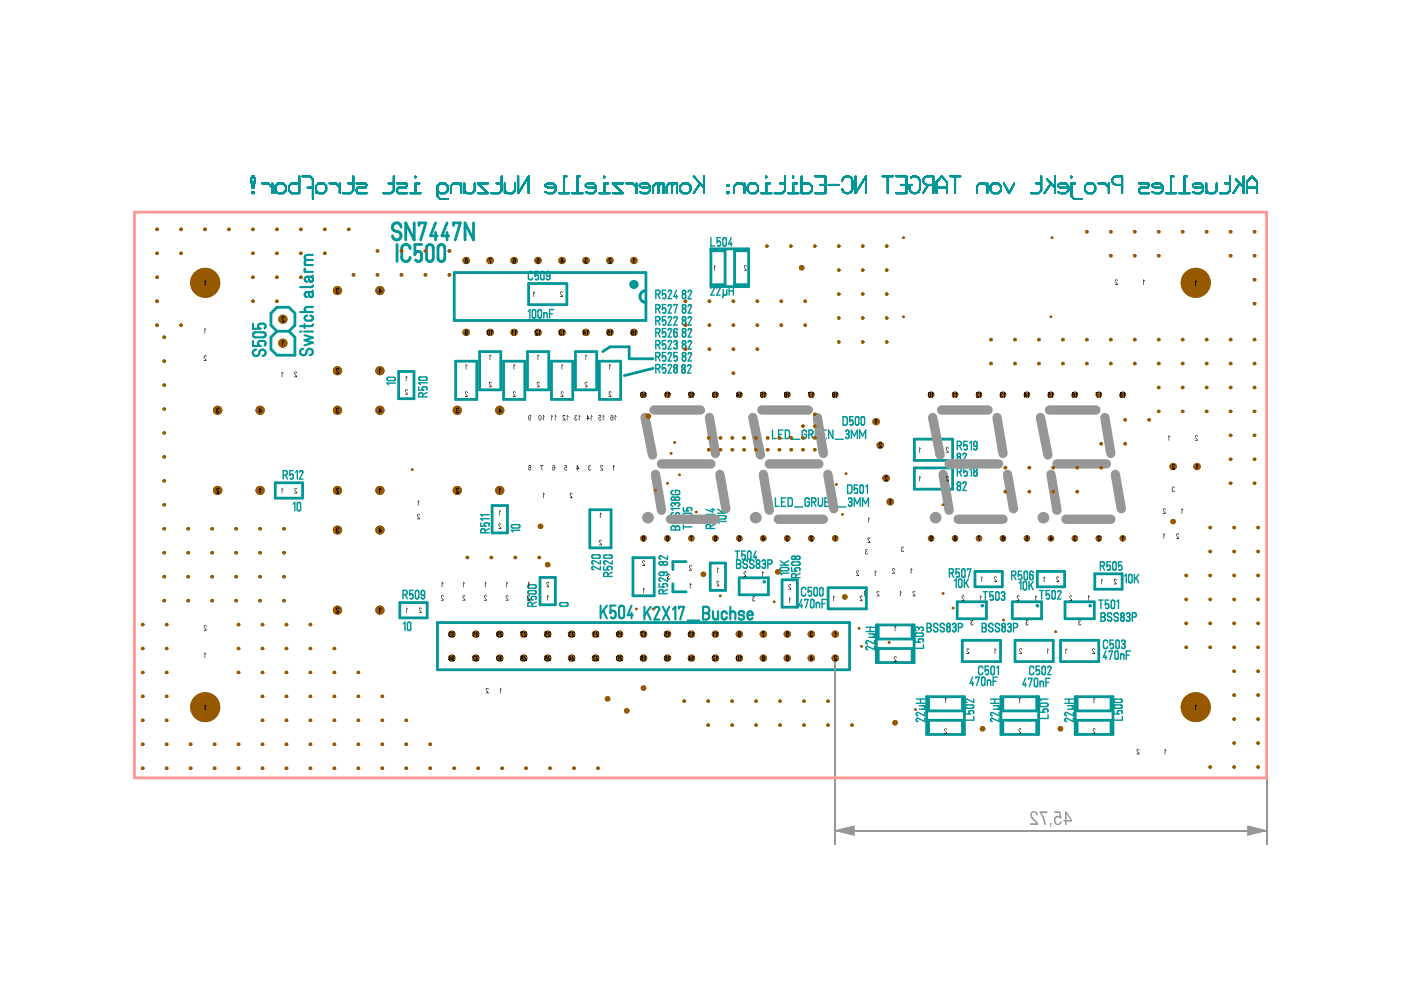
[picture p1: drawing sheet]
<svg xmlns="http://www.w3.org/2000/svg" width="297mm" height="210mm" viewBox="0 0 297 210" stroke-linecap="round" stroke-linejoin="round" font-family="sans-serif">
<g fill="none" stroke="#009696" stroke-width=".34">
<path d="M53.5 37.4h.3l.3 .6-.3 1.8h-.3l-.3-1.8zM55.5 38.9h1.4l.8 .9M57.7 38.9v2.1M63.5 37.4v3.6h-1.7l-.5-.6v-.9l.5-.6h1.7M64.1 37.4h1.7l.5 .6v4.2M65.2 39.8h1.1M69.8 38.9h1.4l.8 .9M72 38.9v2.1M73.8 38.9h1.1M74.9 37.4v3l-.5 .6h-1.7M75.6 38.9h1.9l.3 .3-.3 .6h-1.7l-.2 .6 .2 .6h2M82.4 38.9h1.1"/>
<path d="M83.5 37.4v3l-.6 .6h-1.6M84.1 38.9h2l.2 .3-.2 .6h-1.7l-.3 .6 .3 .6h1.9M88.1 37.4v.3M88.9 38.9h-.8v2.1M97.8 39.5l-.6-.6h-1.1l-.5 .6v1.5M97.8 38.9v2.1M98.4 38.9v2.1M100.6 38.9v1.5l-.5 .6h-1.1l-.6-.6M103.5 38.9h-2.2l2.2 2.1h-2.2M105.3 38.9h1.1M106.4 37.4v3l-.6 .6h-1.6M107 38.9v2.1"/>
<path d="M109.2 38.9v1.5l-.5 .6h-1.1l-.6-.6M109.9 37.4v3.6l2.2-3.6v3.6M117.8 39.8h-1.6l-.6-.3v-.3l.6-.3h1.1l.5 .6v.9l-.5 .6h-1.1l-.6-.3M120.1 37.4h-.5v3.6M123 37.4h-.6v3.6M126.4 39.8h-1.7l-.5-.3v-.3l.5-.3h1.1l.6 .6v.9l-.6 .6h-1.1l-.5-.3M128.1 37.4v.3M129 38.9h-.9v2.1M132.1 38.9h-2.2l2.2 2.1h-2.2M132.8 38.9h1.3l.9 .9M135 38.9v2.1M137.8 39.8h-1.6l-.6-.3v-.3l.6-.3h1.1l.5 .6v.9l-.5 .6h-1.1l-.6-.3"/>
<path d="M140.1 38.9l-.5 .6v1.5M143 38.9l-.5 .6v1.5M144.8 38.9h1.1l.5 .6v.9l-.5 .6h-1.1l-.6-.6v-.9zM147.1 37.4l2.2 2.4M148.4 38.9l-1.3 2.1M149.3 37.4v3.6M154.2 39.2h.2v.3h-.2zM157.8 39.5l-.5-.6h-1.1l-.5 .6v1.5M157.8 38.9v2.1M159.1 38.9h1.1l.5 .6v.9l-.5 .6h-1.1l-.6-.6v-.9zM162.5 37.4v.3M163.3 38.9h-.8v2.1"/>
<path d="M165.3 38.9h1.1M166.4 37.4v3l-.5 .6h-1.7M168.2 37.4v.3M169 38.9h-.8v2.1M169.9 37.4v3.6h1.7l.5-.6v-.9l-.5-.6h-1.7M172.8 37.4h2.2v3.6h-2.2M173.9 39.2h1.1M175.7 39.2h2.2M178.5 38.3a1.14 1.14 0 0 1 2-.6l.2 .6v1.8a1.12 1.12 0 0 1-1.1 .9 1.12 1.12 0 0 1-1.1-.9M181.4 37.4v3.6l2.2-3.6v3.6M187.1 37.4h2.2M188.2 37.4v3.6"/>
<path d="M190 37.4h2.2v3.6h-2.2M191.1 39.2h1.1M193.1 37.7a1.14 1.14 0 0 1 1.9 .6v1.8a1.12 1.12 0 0 1-1.1 .9 1.12 1.12 0 0 1-1.1-.9v-.9h.6M196.8 39.2l-1.1 1.8M197.9 39.2h-1.4l-.5-.3-.3-.6 .3-.6 .5-.3h1.4v3.6M198.6 39.8h2.1M201.4 37.4h2.2M202.5 37.4v3.6M209.3 39.5l-.5-.6h-1.1l-.6 .6v1.5M209.3 38.9v2.1M210.5 38.9h1.1l.6 .6v.9l-.6 .6h-1.1l-.5-.6v-.9zM212.9 38.9l1.1 2.1 1.1-2.1"/>
<path d="M219.7 38.9h1.1M220.8 37.4v3l-.6 .6h-1.6M222 38l1.6 1.8M222.8 38.9l-1.4 2.1M223.6 37.4v3.6M226.5 39.8h-1.6l-.6-.3v-.3l.6-.3h1.1l.5 .6v.9l-.5 .6h-1.1l-.6-.3M227.2 37.4v.3M228 38.9h-.8v2.7l.5 .6h1.7M230.6 38.9h1.1l.5 .6v.9l-.5 .6h-1.1l-.6-.6v-.9zM232.9 38.9h1.4l.8 .9M235.1 38.9v2.1M237.9 39.2h-1.3l-.6-.3-.3-.6 .3-.6 .6-.3h1.3v3.6"/>
<path d="M241.4 38.9h2l.2 .3-.2 .6h-1.7l-.3 .6 .3 .6h1.9M246.5 39.8h-1.6l-.6-.3v-.3l.6-.3h1.1l.5 .6v.9l-.5 .6h-1.1l-.6-.3M248.8 37.4h-.5v3.6M251.7 37.4h-.6v3.6M255.1 39.8h-1.7l-.5-.3v-.3l.5-.3h1.2l.5 .6v.9l-.5 .6h-1.2l-.5-.3M255.8 38.9v2.1M258 38.9v1.5l-.6 .6h-1.1l-.5-.6M259.7 38.9h1.1M260.8 37.4v3l-.5 .6h-1.7M262 38l1.7 1.8M262.8 38.9l-1.3 2.1M263.7 37.4v3.6"/>
<path d="M264.4 39.8h2.2M53.5 40.7h.3v.3h-.3zM58.4 40.4l.5 .6h1.1l.6-.6v-.9l-.6-.6h-1.1l-.5 .6v1.5M67 40.4l.5 .6h1.1l.6-.6v-.9l-.6-.6h-1.1l-.5 .6v1.5M87 41h2.2M92.7 40.4l.6 .6h1.1l.5-.6v-.9l-.5-.6h-1.1l-.6 .6v2.1l.6 .6h1.6M118.5 41h2.2M121.3 41h2.2M127 41h2.2M138.5 41v-1.5l.5-.6h1.7v2.1M141.4 41v-1.5l.5-.6h1.7v2.1M154.2 40.7h.2v.3h-.2z"/>
<path d="M161.4 41h2.2M167.1 41h2.2M198.6 41v-2.4l1-1.2 1.1 1.2v2.4M247.2 41h2.2M250 41h2.2M264.4 41v-2.4l1.1-1.2 1.1 1.2v2.4"/>
</g>
<g fill="none" stroke="#009696" stroke-width=".59">
<path d="M150.7 53.2h3v7.2h-3M150.7 52.8h8v8h-8zM158.7 53.2h-3v7.2h3M58.7 70.2l-1.3-1.2v-2.6l1.3-1.2h2.6l1.2 1.2v2.6l-1.2 1.2M58.7 70.2l-1.3 1.3v2.5l1.3 1.3h3.8v-3.8l-1.2-1.3M58.7 70.2h2.6M84.5 78.8h3.3v5.7h-3.3zM112.1 60.1h8.1v4.5h-8.1zM127.8 74.5l1.5-1h4.1v2.6h5.1M138.5 78.1l-6.1 1.5M193.9 93.1h8.1v4.5h-8.1zM193.9 99.2h8.1v4.5h-8.1z"/>
<path d="M58.4 102.4h5.8v3.2h-5.8zM104.3 107.2h3.3v5.8h-3.3zM125.1 108.1h4.5v8.1h-4.5zM134.2 118.2h4.5v8.1h-4.5zM145.5 119.1h-2.8v1.7M150.6 119.4h3.2v5.8h-3.2zM84.8 127.8h5.8v3.2h-5.8zM92.8 132h87.3v10h-87.3zM114.5 122.4h3.3v5.8h-3.3zM142.7 123.8v1.7h2.8M156.7 122.5h6.2v3.6h-6.2zM165.8 122.9h3.3v5.8h-3.3z"/>
<path d="M175.6 124.6h8.1v4.5h-8.1zM185.8 132.5h8v8h-8zM186.2 132.5v3h7.2v-3M204 135.8h8.1v4.5h-8.1zM206.7 121.2h5.8v3.2h-5.8zM215.2 135.8h8.1v4.5h-8.1zM219.9 121.2h5.8v3.2h-5.8zM224.9 135.8h8.1v4.5h-8.1zM232.1 121.7h5.8v3.2h-5.8zM186.2 140.5v-3h7.2v3M196.5 147.7h8v8h-8zM196.9 147.7v3h7.2v-3"/>
<path d="M196.9 155.7v-3h7.2v3M212.2 147.7h8v8h-8zM212.6 155.7v-3h7.2v3M212.6 147.7v3h7.2v-3M228 147.7h8v8h-8zM228.4 155.7v-3h7.2v3M228.4 147.7v3h7.2v-3"/>
</g>
<g fill="none" stroke="#009696" stroke-width=".44">
<path d="M64.6 57.6h1.7M64.6 56.2h1.7M64.7 57l-.1 .3 .4 .3M65.1 55.1a.54 .54 0 0 0-.5 .6 .54 .54 0 0 0 .5 .5M65.1 58.7a.54 .54 0 0 0-.5 .5 .54 .54 0 0 0 .5 .6M65.1 58.7l.4 .2a.55 .55 0 0 0 .1 .6 .55 .55 0 0 0 .5 .2 .61 .61 0 0 0-.1-1M65.1 55.1h1.2M66.3 54h-1.2a.54 .54 0 0 0-.5 .6 .54 .54 0 0 0 .5 .5M66.3 58.4l-.2 .3h-1M53.6 72.3v1.1h1.6a.54 .54 0 0 1-.5-.6 .54 .54 0 0 1 .5-.5l1 .1 .1 .3-.2 .6M53.6 68.6v1.1h1.6a.54 .54 0 0 1-.5-.5 .54 .54 0 0 1 .5-.6l1 .1 .1 .4-.2 .5M53.8 70.6l2-.2a.54 .54 0 0 1 .5 .6 .54 .54 0 0 1-.5 .5h-1.8l-.4-.4z"/>
<path d="M54.3 74.1a.72 .72 0 0 0-.7 .8 .72 .72 0 0 0 .9 .6 .72 .72 0 0 0 .5-1 .68 .68 0 0 1 1.2-.1 .68 .68 0 0 1-.5 1.1M63.6 70.3h.3M63.6 66.2h2.7M64.3 74a.71 .71 0 0 0-.6 .8 .71 .71 0 0 0 .9 .5 .71 .71 0 0 0 .4-.9 .68 .68 0 0 1 1.2-.2 .68 .68 0 0 1-.5 1.1M64.5 70.3h1.8M64.6 71.1l1.7 .5-1.7 .5 1.7 .6-1.7 .5M64.6 68.7v.9M65.1 66.9a.54 .54 0 0 0-.5 .5 .54 .54 0 0 0 .5 .6h.7a.54 .54 0 0 0 .5-.6 .54 .54 0 0 0-.5-.5M65.1 61.9a.54 .54 0 0 0-.5 .6 .54 .54 0 0 0 .5 .5M65.1 61.9l.4 .3a.55 .55 0 0 0 .1 .6 .55 .55 0 0 0 .5 .1 .61 .61 0 0 0-.1-1M66.3 68.7l-.2 .4-2.5 .1M66.3 65.1h-1.2a.54 .54 0 0 0-.5 .5 .54 .54 0 0 0 .5 .6"/>
<path d="M66.3 61.6l-.2 .3h-1M66.3 60.5l-.1 .3-.2 .1h-2.4M127.3 128.4v2.7M127.9 129.5l.8 1.6M128.7 128.4l-1.4 1.8M130.5 128.4h-1.1v1.6a.54 .54 0 0 1 .6-.5 .54 .54 0 0 1 .5 .5v.7l-.3 .3-.4 .1-.3-.2M131.4 128.6l.5-.2 .4 .4v1.8a.54 .54 0 0 1-.5 .5 .54 .54 0 0 1-.5-.5zM133.9 128.4l-.8 2h1.1M133.9 129.9v1.2M136.6 128.7v2.7M137.2 129.7l.8 1.7M138 128.7l-1.4 1.7"/>
<path d="M138.7 129.2a.54 .54 0 0 1 .6-.5 .54 .54 0 0 1 .5 .5l-1.1 2.2h1.1M140.5 128.7l1.4 2.7M141.9 128.7l-1.4 2.7M142.7 129.2l.5-.5v2.7M144 129.1v-.4h1l-.8 2.7M145.8 131.6h2.5M149.7 130a.67 .67 0 0 0 .7-.7 .67 .67 0 0 0-.7-.6h-.6v2.7h.6a.67 .67 0 0 0 .7-.7 .67 .67 0 0 0-.7-.7h-.6M151.2 129.6v1.2a.54 .54 0 0 0 .5 .5 .54 .54 0 0 0 .6-.5M152.3 129.6v1.8M154.1 130.2a.54 .54 0 0 0-.5-.6 .54 .54 0 0 0-.6 .6v.6a.54 .54 0 0 0 .6 .5 .54 .54 0 0 0 .5-.5M154.8 130.2a.54 .54 0 0 1 .6-.6 .54 .54 0 0 1 .5 .6v1.2M154.8 128.7v2.7"/>
<path d="M157.8 130a.53 .53 0 0 0-.7-.5 .53 .53 0 0 0-.3 .8l.1 .1a.56 .56 0 0 1 .7 .1 .56 .56 0 0 1 0 .8h-.7l-.2-.3M158.5 130.4h1.1a.57 .57 0 0 0-.4-.8 .57 .57 0 0 0-.7 .6v.6a.55 .55 0 0 0 .4 .5 .55 .55 0 0 0 .7-.3"/>
</g>
<g fill="none" stroke="#009696" stroke-width=".3">
<path d="M112 58a.46 .46 0 0 1 .5-.5 .46 .46 0 0 1 .4 .5M112 58.9a.46 .46 0 0 0 .5 .4 .46 .46 0 0 0 .4-.4M112 58v.9M114.2 57.5h-.8v1.1a.36 .36 0 0 1 .4-.4 .36 .36 0 0 1 .4 .4l-.1 .5-.1 .2-.5-.1M114.7 57.7l.4-.2 .2 .3 .1 1.2a.36 .36 0 0 1-.4 .3 .36 .36 0 0 1-.4-.3zM116.6 58.3a.36 .36 0 0 1-.4 .3 .36 .36 0 0 1-.3-.3v-.4a.36 .36 0 0 1 .3-.4 .36 .36 0 0 1 .4 .4v1.1a.36 .36 0 0 1-.4 .3 .36 .36 0 0 1-.3-.3M150.7 50.4v1.8h.8M152.8 50.4h-.8v1.1a.36 .36 0 0 1 .4-.4 .36 .36 0 0 1 .4 .4l-.1 .5-.3 .2-.3-.2M153.3 50.5l.3-.1 .3 .1 .1 1.3a.37 .37 0 0 1-.4 .4 .37 .37 0 0 1-.4-.4zM155 50.4l-.5 1.3h.7M155 51.4v.8M112 66l.4-.4v1.8"/>
<path d="M113 65.7l.3-.1 .3 .3v1.2a.36 .36 0 0 1-.4 .3 .36 .36 0 0 1-.3-.3v-1.1zM114.2 65.8l.2-.2 .3 .2 .1 1.3a.37 .37 0 0 1-.4 .3 .37 .37 0 0 1-.3-.3zM115.3 66.3v1.1M115.3 66.6a.36 .36 0 0 1 .4-.3 .36 .36 0 0 1 .3 .3v.8M116.5 66.5h.6M117.4 65.6h-.9v1.8M150.7 61.1a.36 .36 0 0 1 .4-.3 .36 .36 0 0 1 .3 .3l-.7 1.5h.7M152 61.1a.36 .36 0 0 1 .3-.3 .36 .36 0 0 1 .4 .3l-.7 1.5h.7M153.4 62.2a.37 .37 0 0 0 .3 .4 .37 .37 0 0 0 .4-.4M153.4 61.4v.8M153.4 62.2l-.2 1M154.1 61.4v1.2"/>
<path d="M154.6 60.8v1.8M154.6 61.7h.9M155.5 60.8v1.8M62.2 99.8h-.8v1.1a.36 .36 0 0 1 .4-.4 .36 .36 0 0 1 .4 .4l-.1 .6-.4 .1-.2-.2M82.2 80.1l1.3-.1a.36 .36 0 0 1 .3 .3 .36 .36 0 0 1-.3 .4h-1.2l-.3-.3zM83.8 81.2h-1.8l.4 .4M88.8 83.7a.46 .46 0 0 1 .4-.5 .46 .46 0 0 1 .5 .5M88.8 82v.7h1.1a.36 .36 0 0 1-.4-.3 .36 .36 0 0 1 .4-.4l.5 .1 .2 .4-.2 .2M88.8 83.7v.4h1.8M88.9 80l1.3-.1a.36 .36 0 0 1 .4 .4 .36 .36 0 0 1-.4 .3h-1.2l-.2-.3zM89.7 83.7v.4M90.6 83.2l-.9 .5"/>
<path d="M90.6 81.2h-1.8l.3 .3M163.8 91.2v1.8h.8M165.1 92.1h.6M166 91.2h-.9v1.8h.9M166.5 91.2h.6l.2 .3 .1 1.1-.3 .4h-.6zM167.9 93.1h1.7M171 91.6a.46 .46 0 0 0-.5-.4 .46 .46 0 0 0-.4 .4v1a.44 .44 0 0 0 .4 .4 .44 .44 0 0 0 .5-.4v-.5h-.5M171.5 92.1h.4l.5 .9M171.9 92.1a.44 .44 0 0 0 .5-.5 .44 .44 0 0 0-.5-.4h-.4v1.8M172.9 91.2v1.4M173.8 91.2v1.4a.46 .46 0 0 1-.5 .4 .46 .46 0 0 1-.4-.4M174.3 92.1h.6"/>
<path d="M175.2 91.2h-.9v1.8h.9M176.6 91.2v1.8l-.9-1.8v1.8M177.1 93.1h1.7M178.8 88.3l.6 .1 .2 .2v1.1l-.2 .4h-.6zM179.3 91.5a.4 .4 0 0 1 .6-.2 .4 .4 0 0 1-.1 .7M179.6 92h.2M179.8 92a.48 .48 0 0 1 .2 .6 .48 .48 0 0 1-.5 .3l-.2-.3M180.5 93v-1.8l.6 1.3 .7-1.3v1.8M180.9 88.3h-.8v1.1a.36 .36 0 0 1 .4-.3 .36 .36 0 0 1 .4 .3l-.1 .6-.2 .1-.4-.1M181.4 88.5l.3-.2 .3 .2 .1 1.3a.37 .37 0 0 1-.4 .3 .37 .37 0 0 1-.3-.3zM182.3 93v-1.8l.6 1.3 .6-1.3v1.8M182.7 88.5l.3-.2 .3 .3v1.2a.36 .36 0 0 1-.4 .3 .36 .36 0 0 1-.3-.3z"/>
<path d="M203 94.5h.4l.5 .9M203.1 97l.1-.1a.45 .45 0 0 1 .5 .6 .45 .45 0 0 1-.7 .3l-.1-.5zM203.4 94.5a.44 .44 0 0 0 .5-.5 .44 .44 0 0 0-.5-.4h-.4v1.8M203.4 99.2h-.4v1.8M203.4 99.1a.46 .46 0 0 1 .5 .5 .46 .46 0 0 1-.5 .5M204.2 96.5a.36 .36 0 0 1 .3-.4 .36 .36 0 0 1 .4 .4l-.7 1.4h.7M205.1 99.2h-.7v1a.36 .36 0 0 1 .3-.3 .36 .36 0 0 1 .4 .3l-.1 .6-.2 .2-.4-.2M205.1 93.6h-.7v1.1a.36 .36 0 0 1 .3-.4 .36 .36 0 0 1 .4 .4l-.1 .5-.4 .2-.2-.2M205.6 93.9l.4-.3v1.8M205.6 99.5l.4-.3v1.8M206.8 99.9a.4 .4 0 0 1-.3-.6 .4 .4 0 0 1 .6 0 .4 .4 0 0 1-.2 .6M206.8 100a.48 .48 0 0 0-.4 .6 .48 .48 0 0 0 .6 .3 .57 .57 0 0 0-.1-.9"/>
<path d="M206.8 99.9h.1M207.2 94.3a.36 .36 0 0 1-.4 .4 .36 .36 0 0 1-.4-.4v-.4a.36 .36 0 0 1 .4-.3 .36 .36 0 0 1 .4 .3v1.1a.36 .36 0 0 1-.4 .4 .36 .36 0 0 1-.4-.4M60 100.7h.5l.4 .9M60.5 100.7a.44 .44 0 0 0 .4-.5 .44 .44 0 0 0-.4-.4h-.5v1.8M62.1 106.9l.4-.4v1.8M62.7 100.1l.3-.3v1.8M63.1 106.6l.3-.1 .3 .2v1.3a.36 .36 0 0 1-.3 .3 .36 .36 0 0 1-.4-.3zM63.5 100.1a.36 .36 0 0 1 .4-.3 .36 .36 0 0 1 .3 .3l-.7 1.5h.7M101.9 110.8v.8h1.1a.36 .36 0 0 1-.3-.4 .36 .36 0 0 1 .3-.4l.6 .1 .1 .4-.1 .2M102.8 112.5a.44 .44 0 0 0-.4-.4 .44 .44 0 0 0-.5 .4v.5h1.8M102.8 112.5v.5M103.7 112.1l-.9 .4"/>
<path d="M103.7 110h-1.8l.4 .3M103.7 109.1h-1.8l.4 .4M108.5 111.4l.3-.2h1.1a.36 .36 0 0 1 .3 .4 .36 .36 0 0 1-.3 .4l-1.3-.1-.2-.2zM110.2 112.4h-1.8l.4 .4M125.5 117.8l.3-.2h1.1l.2 .1 .2 .4-.3 .2-1.2 .1-.3-.2zM127.3 118.9v.7l-1.5-.7a.36 .36 0 0 0-.3 .3 .36 .36 0 0 0 .3 .4M128 117.8l.4-.1h1a.36 .36 0 0 1 .4 .3 .36 .36 0 0 1-.4 .4h-1.2l-.2-.3zM129.8 118.9v.7l-1.4-.7a.36 .36 0 0 0-.4 .4 .36 .36 0 0 0 .4 .3M140.6 119.3a.48 .48 0 0 1 .6-.2 .48 .48 0 0 1 .3 .5 .48 .48 0 0 1-.6 .2 .48 .48 0 0 1-.3-.5zM141.5 117.9v.7l-1.4-.7a.36 .36 0 0 0-.4 .3 .36 .36 0 0 0 .4 .4M142.3 111.9a.46 .46 0 0 1 .4-.4 .46 .46 0 0 1 .5 .4M142.3 111.9v.5h1.8v-.5a.44 .44 0 0 0-.4-.4 .44 .44 0 0 0-.5 .4"/>
<path d="M142.7 104a.44 .44 0 0 0-.4 .4 .44 .44 0 0 0 .4 .5h1a.46 .46 0 0 0 .4-.5 .46 .46 0 0 0-.4-.4h-.5v.4M142.7 110.1a.48 .48 0 0 0-.4 .5 .48 .48 0 0 0 .6 .4 .48 .48 0 0 0 .3-.6 .45 .45 0 0 1 .8-.1 .45 .45 0 0 1-.3 .7M142.7 108.7a.48 .48 0 0 0-.4 .5 .48 .48 0 0 0 .6 .4 .48 .48 0 0 0 .3-.6 .45 .45 0 0 1 .8-.1 .45 .45 0 0 1-.3 .7M143.1 105.7a.4 .4 0 0 0-.6-.3 .4 .4 0 0 0 0 .7 .4 .4 0 0 0 .6-.3M143.1 105.7v.1M143.1 107a.48 .48 0 0 1 .6-.4 .48 .48 0 0 1 .4 .5l-.4 .2M143.1 107a.39 .39 0 0 0-.3-.5 .39 .39 0 0 0-.5 .4 .39 .39 0 0 0 .4 .4M143.1 105.7a.48 .48 0 0 1 .6-.3 .48 .48 0 0 1 .4 .5 .54 .54 0 0 1-1-.1M143.1 107v.1M143.2 111.9v.5M144.1 107.8h-1.8l.4 .4M144.9 110v.8h1.1a.36 .36 0 0 1-.4-.4 .36 .36 0 0 1 .4-.4l.6 .1 .1 .3-.2 .3"/>
<path d="M144.9 107.6v.7h1.1a.36 .36 0 0 1-.4-.3 .36 .36 0 0 1 .4-.4l.6 .1 .1 .2-.2 .4M144.9 111.3v.9M144.9 111.7h1.8M145 108.9l1.3-.1a.36 .36 0 0 1 .4 .4 .36 .36 0 0 1-.4 .3h-1.2l-.2-.3zM149.7 111.6a.46 .46 0 0 1 .5-.4 .46 .46 0 0 1 .4 .4M149.7 111.6v.5h1.8M149.7 109.9v.8h1.1a.36 .36 0 0 1-.4-.4 .36 .36 0 0 1 .4-.4l.6 .1 .1 .3-.1 .3M150.6 111.6v.5M150.7 108h.8M151.1 107.9v.7l-1.4-.6M151.5 111.2l-.9 .4M151.5 109.1h-1.8l.4 .3"/>
<path d="M152.1 108.8h1.8M152.1 107.9l1.2 .9M152.2 109.5l.3-.2h1.1a.36 .36 0 0 1 .4 .4 .36 .36 0 0 1-.4 .3h-1.2l-.3-.3zM153.9 110.6h-1.8l.4 .3M153.9 107.9l-1 .6M155.9 116.8h.9M156.2 119.6h.4M156.3 116.8v1.8M156.6 119.6a.46 .46 0 0 0 .4-.4 .46 .46 0 0 0-.4-.5h-.4v1.8h.4M156.6 119.6a.46 .46 0 0 1 .4 .5 .46 .46 0 0 1-.4 .4M158 116.8h-.7v1.1a.36 .36 0 0 1 .3-.3 .36 .36 0 0 1 .4 .3l-.1 .6-.2 .1-.4-.1M158.5 119.1a.47 .47 0 0 0-.6-.4 .47 .47 0 0 0-.4 .6 .47 .47 0 0 0 .7 .3 .44 .44 0 0 1 .1 .8 .44 .44 0 0 1-.7-.3"/>
<path d="M158.6 117l.3-.2 .3 .3v1.2a.36 .36 0 0 1-.3 .3 .36 .36 0 0 1-.4-.3zM159.9 119.1a.47 .47 0 0 0-.6-.4 .47 .47 0 0 0-.4 .6 .47 .47 0 0 0 .7 .3 .45 .45 0 0 1 .1 .8 .45 .45 0 0 1-.7-.3M160.3 116.8l-.6 1.4h.7M160.3 117.8v.8M160.7 119.5a.48 .48 0 0 0-.4 .6 .48 .48 0 0 0 .6 .4 .57 .57 0 0 0-.1-1M160.7 119.5a.4 .4 0 0 1-.3-.6 .4 .4 0 0 1 .7 0 .4 .4 0 0 1-.3 .6M160.7 119.5h.1M161.6 119.1a.39 .39 0 0 1 .4-.3 .39 .39 0 0 1 .4 .4 .39 .39 0 0 1-.5 .3M161.8 119.5h.1M161.9 119.5a.48 .48 0 0 1 .4 .6 .48 .48 0 0 1-.5 .4l-.2-.4M162.8 119.6h.4a.46 .46 0 0 0 .5-.4 .46 .46 0 0 0-.5-.5h-.4v1.8M164.4 105.6v1.8h.8"/>
<path d="M165.4 119.8h1.8M165.4 118.9l1.2 .9M165.7 106.4h.6M166.6 105.6h-.9v1.8h.9M167.1 105.6h.6l.3 .2v1.1l-.3 .4-.6 .1zM167.2 118.9l-1.1 .6M168 119.2l1.3-.1a.36 .36 0 0 1 .3 .4 .36 .36 0 0 1-.3 .3h-1.2l-.3-.3zM168.5 107.5h1.7M168.6 118.2a.41 .41 0 0 0-.6-.3 .41 .41 0 0 0 0 .7 .41 .41 0 0 0 .6-.3M168.6 118.2v.1M168.7 118.2a.48 .48 0 0 1 .5-.3 .48 .48 0 0 1 .4 .5 .54 .54 0 0 1-.9-.1M171.6 106a.44 .44 0 0 0-.5-.4 .44 .44 0 0 0-.4 .4v.9a.44 .44 0 0 0 .4 .5 .44 .44 0 0 0 .5-.5v-.5h-.5"/>
<path d="M172.1 106.4h.4M172.5 106.4a.44 .44 0 0 0 .5-.4 .44 .44 0 0 0-.5-.4h-.4v1.8M172.5 106.4l.5 1M173.5 105.6v1.3a.46 .46 0 0 0 .4 .5 .46 .46 0 0 0 .5-.5v-1.3M174.9 106.4h.6M175.8 105.6h-.9v1.8h.9M177.2 105.6v1.8l-.9-1.8v1.8M177.7 107.5h1.7M179.7 102.8h.6l.3 .3v1.1l-.3 .4h-.6zM179.9 105.9a.39 .39 0 0 1 .4-.3 .39 .39 0 0 1 .4 .4 .39 .39 0 0 1-.4 .4M180.1 106.4h.2M180.3 106.4a.48 .48 0 0 1 .3 .5 .48 .48 0 0 1-.5 .4l-.2-.3"/>
<path d="M181.1 107.4v-1.8l.6 1.2 .7-1.2v1.8M181.8 102.8h-.7v1.1a.36 .36 0 0 1 .4-.4 .36 .36 0 0 1 .3 .4l-.1 .6-.3 .1-.2-.1M182.4 103l.4-.2 .2 .3v1.2a.36 .36 0 0 1-.3 .3 .36 .36 0 0 1-.4-.3zM182.9 107.4v-1.8l.6 1.2 .6-1.2v1.8M183.6 103.2l.3-.4v1.8M203 100.1h.4M203 103.1l.2-.1a.45 .45 0 0 1 .5 .6 .45 .45 0 0 1-.7 .3zM203.4 100.1l.5 .9M204.2 102.6l.2-.4 .5 .2-.7 1.6h.7M233.7 120a.44 .44 0 0 0 .5-.5 .44 .44 0 0 0-.5-.4h-.4v1.8M235.4 119.1h-.7v1.1a.36 .36 0 0 1 .4-.4 .36 .36 0 0 1 .3 .4l-.1 .6-.3 .1-.2-.1M236 119.2l.3-.1 .3 .3v1.1a.36 .36 0 0 1-.3 .4 .36 .36 0 0 1-.4-.4z"/>
<path d="M237.8 119.1h-.7v1.1a.36 .36 0 0 1 .4-.4 .36 .36 0 0 1 .3 .4v.6l-.4 .1-.2-.1M85.4 126.1h.5M85.5 132.3l.4-.4v1.8M85.9 125.2h-.5v1.8M85.9 125.2a.46 .46 0 0 1 .4 .4 .46 .46 0 0 1-.4 .5M85.9 126.1l.5 .9M86.6 132l.2-.1 .3 .2v1.2a.36 .36 0 0 1-.4 .4 .36 .36 0 0 1-.3-.4v-1zM87.6 125.2h-.8v1.1a.36 .36 0 0 1 .4-.4 .36 .36 0 0 1 .4 .4l-.1 .6-.3 .1-.3-.2M88.2 125.3l.3-.1 .3 .2v1.3l-.3 .3-.4-.3zM90 125.9a.36 .36 0 0 1-.3 .4 .36 .36 0 0 1-.4-.4v-.4a.36 .36 0 0 1 .4-.3 .36 .36 0 0 1 .3 .3v1.1a.36 .36 0 0 1-.3 .4 .36 .36 0 0 1-.4-.4M111.9 126.4v.8h1.1a.36 .36 0 0 1-.4-.4 .36 .36 0 0 1 .4-.4l.6 .1 .1 .4-.1 .2M112 125.3l1.3-.1a.36 .36 0 0 1 .4 .4 .36 .36 0 0 1-.4 .3h-1.2l-.2-.3z"/>
<path d="M112 124.1l1.3-.1a.36 .36 0 0 1 .4 .4 .36 .36 0 0 1-.4 .3h-1.2l-.2-.3zM112.8 128.1a.44 .44 0 0 0-.4-.4 .44 .44 0 0 0-.5 .4v.5h1.8M112.8 128.1v.5M113.7 127.7l-.9 .4M118.7 128l.3-.2h1.1a.36 .36 0 0 1 .3 .3 .36 .36 0 0 1-.3 .4h-1.2l-.3-.3zM127.3 120.1v.7l-1.5-.7a.36 .36 0 0 0-.3 .3 .36 .36 0 0 0 .3 .4M128 120.1v.7h1.1a.36 .36 0 0 1-.4-.3 .36 .36 0 0 1 .4-.4l.6 .1 .1 .3-.2 .3M128.9 121.8a.44 .44 0 0 0-.5-.5 .44 .44 0 0 0-.4 .5v.4h1.8M128.9 121.8v.4M129.8 121.3l-.9 .5M139.7 123.7v.8h1.1a.36 .36 0 0 1-.3-.4 .36 .36 0 0 1 .3-.4l.6 .1 .1 .3-.1 .3M140.5 121.3a.36 .36 0 0 1 .3 .4 .36 .36 0 0 1-.3 .3h-.4a.36 .36 0 0 1-.4-.3 .36 .36 0 0 1 .4-.4h1.1a.36 .36 0 0 1 .3 .4 .36 .36 0 0 1-.3 .3"/>
<path d="M140.6 125.4a.44 .44 0 0 0-.4-.4 .44 .44 0 0 0-.5 .4v.5h1.8M140.6 125.4v.5M141.5 122.5v.8l-1.4-.8a.36 .36 0 0 0-.4 .4 .36 .36 0 0 0 .4 .4M141.5 125l-.9 .4M165.5 120.4l1.4-.1a.36 .36 0 0 1 .3 .4 .36 .36 0 0 1-.3 .3h-1.2l-.3-.3zM167.2 121.5h-1.8l.4 .4M167.8 120.4v.7h1.1a.36 .36 0 0 1-.4-.4 .36 .36 0 0 1 .4-.3h.6l.1 .3-.1 .3M168.7 122a.44 .44 0 0 0-.4-.4 .44 .44 0 0 0-.5 .4v.5h1.8M168.7 122v.5M169.6 121.6l-.9 .4M169.9 127.1l-.5 1.3h.7M169.9 128.1v.8"/>
<path d="M170.6 127.3v-.2h.7l-.5 1.8M170.8 125a.46 .46 0 0 0-.4-.5 .46 .46 0 0 0-.5 .5v.9a.44 .44 0 0 0 .5 .5 .44 .44 0 0 0 .4-.5M172 127.1h.3l.3 .2v1.2a.36 .36 0 0 1-.4 .4 .36 .36 0 0 1-.3-.4v-1.1zM172.1 124.5h-.8v1.1a.36 .36 0 0 1 .4-.3 .36 .36 0 0 1 .4 .3l-.1 .6-.4 .1-.2-.1M172.7 124.7l.3-.1 .3 .2v1.2a.36 .36 0 0 1-.4 .3 .36 .36 0 0 1-.3-.3zM173.1 128.1a.36 .36 0 0 1 .3-.4 .36 .36 0 0 1 .4 .4v.8M173.1 127.7v1.2M173.9 124.7l.3-.1 .3 .2v1.2a.36 .36 0 0 1-.4 .3 .36 .36 0 0 1-.3-.3zM174.3 128h.6M175.2 127.1h-.9v1.8M183.6 133.9h1.8M183.6 133h1.8"/>
<path d="M184.2 135.1l1.8 .2M184.2 134.4h1.2M184.5 133v.9M185 134.4a.37 .37 0 0 1 .4 .4 .37 .37 0 0 1-.4 .3M185.4 137v.8l-1.4-.8a.36 .36 0 0 0-.4 .4 .36 .36 0 0 0 .4 .4M185.4 135.8v.7l-1.4-.7a.36 .36 0 0 0-.4 .4 .36 .36 0 0 0 .4 .3M194 135.4v.8h1.1a.36 .36 0 0 1-.4-.4 .36 .36 0 0 1 .4-.4l.6 .1 .1 .4-.2 .2M194.1 134.3l1.3-.1a.36 .36 0 0 1 .4 .4 .36 .36 0 0 1-.4 .3h-1.2l-.2-.3zM194.8 133.3a.39 .39 0 0 0-.3-.4 .39 .39 0 0 0-.5 .4 .39 .39 0 0 0 .4 .4M194.8 133.3a.48 .48 0 0 1 .6-.3 .48 .48 0 0 1 .3 .5l-.3 .2M194.8 133.3v.2M195.8 136.7v.8h-1.8"/>
<path d="M201.3 121.5h.4M201.7 121.5a.44 .44 0 0 0 .5-.4 .44 .44 0 0 0-.5-.5h-.4v1.8M201.7 121.5l.5 .9M202.4 123.1l.3-.3v1.8M203.3 122.9l.3-.1 .3 .2v1.2a.36 .36 0 0 1-.3 .4 .36 .36 0 0 1-.4-.4zM203.4 120.6h-.7v1.1a.36 .36 0 0 1 .4-.4 .36 .36 0 0 1 .3 .4v.5l-.2 .2-.4-.2M204 120.7l.3-.1 .3 .2v1.2a.36 .36 0 0 1-.3 .4 .36 .36 0 0 1-.4-.4zM204.4 122.8v1.8M204.8 123.5l.5 1.1M205.1 120.9v-.3h.7l-.5 1.8M205.3 122.8l-.9 1.2M214.5 122h.4"/>
<path d="M214.9 122a.44 .44 0 0 0 .5-.4 .44 .44 0 0 0-.5-.5h-.4v1.8M214.9 122l.5 .9M216.1 123.6l.4-.3v1.8M216.6 121.1h-.7v1.1a.36 .36 0 0 1 .4-.4 .36 .36 0 0 1 .3 .4l-.1 .6-.2 .1-.3-.2M217 123.4l.4-.1 .2 .2 .1 1.2a.36 .36 0 0 1-.4 .4 .36 .36 0 0 1-.4-.4zM217.2 121.2l.3-.1 .3 .2v1.3a.36 .36 0 0 1-.3 .3 .36 .36 0 0 1-.4-.3zM218.2 123.3v1.8M218.5 124l.6 1.1M219.1 121.5a.36 .36 0 0 0-.4-.4 .36 .36 0 0 0-.4 .4v1.1a.36 .36 0 0 0 .4 .3 .36 .36 0 0 0 .4-.3v-.4a.36 .36 0 0 0-.4-.4 .36 .36 0 0 0-.4 .4M219.1 123.3l-.9 1.2M233.3 120h.4M233.7 120l.5 .9"/>
<path d="M234.5 138l-.6 1.4h.8M234.5 139v.8M234.8 136.2a.44 .44 0 0 0-.4-.5 .44 .44 0 0 0-.4 .5v.9a.44 .44 0 0 0 .4 .4 .44 .44 0 0 0 .4-.4M235.1 138.3v-.3h.8l-.6 1.8M236.1 135.7h-.7v1.1a.36 .36 0 0 1 .3-.4 .36 .36 0 0 1 .4 .4l-.1 .6-.4 .1-.2-.1M236.5 138.1l.3-.1 .3 .2v1.2a.36 .36 0 0 1-.4 .4 .36 .36 0 0 1-.3-.4zM236.7 135.8h.4l.2 .2v1.2a.36 .36 0 0 1-.4 .3 .36 .36 0 0 1-.3-.3v-1.1zM237.6 138.6v1.2M237.6 139a.36 .36 0 0 1 .4-.4 .36 .36 0 0 1 .3 .4v.8M237.8 136.1a.39 .39 0 0 1 .5-.3 .39 .39 0 0 1 .3 .4 .39 .39 0 0 1-.4 .3M238.1 136.5h.1M238.2 136.5a.48 .48 0 0 1 .3 .6 .48 .48 0 0 1-.5 .4l-.2-.3"/>
<path d="M238.4 122.1l.4-.3v1.8M238.8 138.9h.6M239.4 121.9h.5l.1 1.3a.37 .37 0 0 1-.3 .4 .37 .37 0 0 1-.4-.4zM239.7 138h-.9v1.8M240.5 121.8v1.8M240.9 122.5l.5 1.1M241.4 121.8l-.9 1.2M194.3 149.1h1.8M194.3 148.2h1.8M194.9 150.4h.8M194.9 149.6h1.2M195.2 148.2v.9"/>
<path d="M195.7 149.6a.37 .37 0 0 1 .4 .4 .37 .37 0 0 1-.4 .4M195.7 150.4l1 .2M196.1 152.3v.7l-1.5-.7a.36 .36 0 0 0-.3 .3 .36 .36 0 0 0 .3 .4M196.1 151v.8l-1.5-.8a.36 .36 0 0 0-.3 .4 .36 .36 0 0 0 .3 .4M204.7 150.7v.7h1a.36 .36 0 0 1-.3-.4 .36 .36 0 0 1 .3-.3h.5l.2 .2-.1 .4M204.8 149.5h1.3a.36 .36 0 0 1 .4 .3 .36 .36 0 0 1-.4 .4h-1.2l-.2-.3zM206.2 143.6l-.5 1.3h.7M206.2 144.5v.9M206.5 148.2v.7l-1.5-.7a.36 .36 0 0 0-.3 .4 .36 .36 0 0 0 .3 .3M206.5 151.9v.8h-1.8M206.9 143.8v-.2h.7l-.5 1.8M208.2 143.7l.3-.1 .3 .2v1.2a.36 .36 0 0 1-.3 .4 .36 .36 0 0 1-.4-.4z"/>
<path d="M208.4 141.7a.44 .44 0 0 0-.5-.5 .44 .44 0 0 0-.4 .5v.9a.44 .44 0 0 0 .4 .5 .44 .44 0 0 0 .5-.5M209.3 144.2v1.2M209.3 144.5a.36 .36 0 0 1 .4-.3 .36 .36 0 0 1 .4 .3v.9M209.6 141.2h-.7v1.1a.36 .36 0 0 1 .3-.3 .36 .36 0 0 1 .4 .3l-.1 .6-.4 .1-.2-.1M210 149.1h1.8M210 148.2h1.8M210.2 141.4l.3-.1 .3 .2v1.2a.36 .36 0 0 1-.3 .3 .36 .36 0 0 1-.4-.3zM210.6 144.4h.6M210.6 150.4h.9M210.6 149.6h1.2M210.9 148.2v.9M211.3 141.6l.4-.4v1.8"/>
<path d="M211.5 149.6a.37 .37 0 0 1 .3 .4 .37 .37 0 0 1-.3 .4M211.5 143.6h-.9v1.8M211.5 150.4l.9 .2M211.8 152.3v.7l-1.4-.7a.36 .36 0 0 0-.4 .3 .36 .36 0 0 0 .4 .4M211.8 151v.8l-1.4-.8a.36 .36 0 0 0-.4 .4 .36 .36 0 0 0 .4 .4M217.4 143.8l-.5 1.4h.7M217.4 144.8v.8M218.1 144.1v-.3h.7l-.6 1.8M219.2 141.7a.44 .44 0 0 0-.5-.5 .44 .44 0 0 0-.4 .5v.9a.44 .44 0 0 0 .4 .5 .44 .44 0 0 0 .5-.5M219.4 143.9l.3-.1 .3 .2v1.2a.36 .36 0 0 1-.4 .4 .36 .36 0 0 1-.3-.4zM220.4 141.2h-.7v1.1a.36 .36 0 0 1 .3-.3 .36 .36 0 0 1 .4 .3l-.1 .6-.3 .1-.2-.1M220.4 150.3v.7h1.1a.36 .36 0 0 1-.4-.3 .36 .36 0 0 1 .4-.4l.6 .1 .1 .3-.1 .3"/>
<path d="M220.5 149.3l.3-.2h1a.36 .36 0 0 1 .4 .4 .36 .36 0 0 1-.4 .3h-1.2l-.2-.3zM220.5 144.8a.36 .36 0 0 1 .4-.4 .36 .36 0 0 1 .3 .4v.8M220.5 144.4v1.2M221 141.4l.3-.1 .3 .2v1.2a.36 .36 0 0 1-.3 .3 .36 .36 0 0 1-.4-.3zM221.7 144.7h.7M222.1 141.6a.36 .36 0 0 1 .4-.3 .36 .36 0 0 1 .4 .3l-.8 1.4h.8M222.2 148.2h-1.8l.4 .4M222.2 151.5v.8h-1.8M222.6 143.8h-.9v1.8M225.8 149.1h1.8M225.8 148.2h1.8M226.4 150.4h.8"/>
<path d="M226.4 149.6h1.2M226.7 148.2v.9M227.2 149.6a.37 .37 0 0 1 .4 .4 .37 .37 0 0 1-.4 .4M227.2 150.4l1 .2M227.6 152.3v.7l-1.5-.7a.36 .36 0 0 0-.3 .3 .36 .36 0 0 0 .3 .4M227.6 151v.8l-1.5-.8a.36 .36 0 0 0-.3 .4 .36 .36 0 0 0 .3 .4M236.2 150.7v.7h1a.36 .36 0 0 1-.3-.4 .36 .36 0 0 1 .3-.3l.6 .1 .2 .3-.2 .2M236.3 148.3l1.3-.1a.36 .36 0 0 1 .4 .4 .36 .36 0 0 1-.4 .3h-1.2l-.2-.2zM236.3 149.5h1.3a.36 .36 0 0 1 .4 .3 .36 .36 0 0 1-.4 .4h-1.2l-.2-.3zM238 151.9v.8h-1.8"/>
<circle cx="203.3" cy="96.5" r=".39"/>
<circle cx="140.1" cy="119.5" r=".39"/>
<circle cx="203.3" cy="102.6" r=".38"/>
</g>
<circle cx="162" cy="123.3" r=".38" fill="#009696"/>
<g fill="none" stroke="#009696" stroke-width=".3">
<path d="M196.6 133.1h.4a.46 .46 0 0 1 .4 .4 .46 .46 0 0 1-.4 .5M197 133.1a.44 .44 0 0 0 .5-.5 .44 .44 0 0 0-.5-.4h-.4v1.8h.4M198.8 132.6a.47 .47 0 0 0-.5-.4 .47 .47 0 0 0-.4 .6 .47 .47 0 0 0 .6 .3 .45 .45 0 0 1 .2 .8 .45 .45 0 0 1-.7-.4M200.3 132.6a.47 .47 0 0 0-.6-.4 .47 .47 0 0 0-.4 .6 .47 .47 0 0 0 .6 .3 .45 .45 0 0 1 .2 .8 .45 .45 0 0 1-.8-.4M201 133a.41 .41 0 0 1-.2-.7 .41 .41 0 0 1 .6 0 .41 .41 0 0 1-.2 .7M201 133a.48 .48 0 0 0-.3 .6 .48 .48 0 0 0 .6 .3 .57 .57 0 0 0-.1-.9M201 133h.2M202 132.5a.39 .39 0 0 1 .4-.3 .39 .39 0 0 1 .4 .4 .39 .39 0 0 1-.5 .4M202.2 133h.1M202.3 133a.48 .48 0 0 1 .4 .6 .48 .48 0 0 1-.6 .3l-.1-.3M203.2 133.1h.4M203.6 133.1a.44 .44 0 0 0 .5-.5 .44 .44 0 0 0-.5-.4h-.4v1.8"/>
<path d="M208.5 125.5h.9M208.9 125.5v1.8M210.6 125.5h-.7v1a.36 .36 0 0 1 .3-.3 .36 .36 0 0 1 .4 .3l-.1 .6-.4 .2-.2-.2M211.2 125.6l.3-.1 .3 .2v1.2a.36 .36 0 0 1-.3 .4 .36 .36 0 0 1-.4-.4zM212.3 125.8a.39 .39 0 0 1 .4-.3 .39 .39 0 0 1 .4 .4 .39 .39 0 0 1-.4 .4M212.6 126.3h.1M212.7 126.3a.47 .47 0 0 1 .3 .5 .47 .47 0 0 1-.5 .4l-.2-.3"/>
</g>
<path d="M202.9 127.6h6.2v3.6h-6.2z" fill="none" stroke="#009696" stroke-width=".59"/>
<circle cx="208.3" cy="128.4" r=".38" fill="#009696"/>
<g fill="none" stroke="#009696" stroke-width=".3">
<path d="M208.2 133.1h.5a.46 .46 0 0 1 .4 .4 .46 .46 0 0 1-.4 .5M208.7 133.1a.44 .44 0 0 0 .4-.5 .44 .44 0 0 0-.4-.4h-.5v1.8h.5M210.5 132.6a.47 .47 0 0 0-.5-.4 .47 .47 0 0 0-.4 .6 .47 .47 0 0 0 .6 .3 .45 .45 0 0 1 .1 .8 .45 .45 0 0 1-.7-.4M211.9 132.6a.48 .48 0 0 0-.5-.4 .48 .48 0 0 0-.4 .6 .48 .48 0 0 0 .6 .3 .45 .45 0 0 1 .1 .8 .45 .45 0 0 1-.7-.4M212.7 133a.41 .41 0 0 1-.3-.7 .41 .41 0 0 1 .7 0 .41 .41 0 0 1-.2 .7M212.7 133a.48 .48 0 0 0-.3 .6 .48 .48 0 0 0 .6 .3 .57 .57 0 0 0-.1-.9M212.7 133h.2M213.7 132.5a.39 .39 0 0 1 .4-.3 .39 .39 0 0 1 .3 .4 .39 .39 0 0 1-.4 .4M213.9 133h.1M214 133a.48 .48 0 0 1 .4 .6 .48 .48 0 0 1-.6 .3l-.1-.3M214.9 133.1h.4M215.3 133.1a.44 .44 0 0 0 .5-.5 .44 .44 0 0 0-.5-.4h-.4v1.8"/>
<path d="M220.4 125.2h.9M220.9 125.2v1.8M222.5 125.2h-.7v1.1a.36 .36 0 0 1 .4-.4 .36 .36 0 0 1 .3 .4l-.1 .6-.3 .1-.2-.1M223.2 125.3l.3-.1 .2 .3 .1 1.1a.36 .36 0 0 1-.4 .4 .36 .36 0 0 1-.4-.4v-1zM224.2 125.6a.36 .36 0 0 1 .4-.4 .36 .36 0 0 1 .4 .4l-.8 1.4h.8"/>
</g>
<path d="M214.6 127.6h6.2v3.6h-6.2z" fill="none" stroke="#009696" stroke-width=".59"/>
<circle cx="219.9" cy="128.4" r=".38" fill="#009696"/>
<g fill="none" stroke="#009696" stroke-width=".3">
<path d="M233 127.2h.8M233.4 127.2v1.8M233.9 129.9a.46 .46 0 0 1 .4 .5 .46 .46 0 0 1-.4 .4h-.5M233.9 129.9h-.5v1.8h.5a.44 .44 0 0 0 .4-.4 .44 .44 0 0 0-.4-.4M235.1 127.2h-.7v1.1a.36 .36 0 0 1 .3-.3 .36 .36 0 0 1 .4 .3l-.1 .6-.4 .1-.2-.1M235.7 127.4l.3-.1 .3 .2v1.2a.36 .36 0 0 1-.4 .3 .36 .36 0 0 1-.3-.3zM235.7 130.4a.47 .47 0 0 0-.5-.4 .47 .47 0 0 0-.4 .5 .47 .47 0 0 0 .6 .4 .46 .46 0 0 1 .2 .8 .46 .46 0 0 1-.8-.4M236.8 127.6l.4-.4v1.8M237.1 130.4a.47 .47 0 0 0-.5-.5 .47 .47 0 0 0-.4 .6 .47 .47 0 0 0 .6 .4 .46 .46 0 0 1 .1 .8 .46 .46 0 0 1-.7-.4M237.7 130.9l.2-.1a.48 .48 0 0 1 .5 .4 .48 .48 0 0 1-.5 .5l-.3-.2zM238.8 130.3a.39 .39 0 0 1 .5-.3 .39 .39 0 0 1 .3 .4 .39 .39 0 0 1-.4 .3M239.1 130.7h.1"/>
<path d="M239.2 130.7a.48 .48 0 0 1 .4 .6 .48 .48 0 0 1-.6 .4l-.2-.3M240.5 129.9a.46 .46 0 0 1 .4 .5 .46 .46 0 0 1-.4 .4h-.4M240.5 129.9h-.4v1.8"/>
<circle cx="238" cy="130.3" r=".38"/>
</g>
<path d="M225.8 127.6h6.2v3.6h-6.2z" fill="none" stroke="#009696" stroke-width=".59"/>
<circle cx="231.1" cy="128.4" r=".38" fill="#009696"/>
<g fill="none" stroke="#009696" stroke-width=".3">
<path d="M139 78.2h.5M139 65.5h.5M139 70.5h.5M139 75.6h.5M139 62.4h.5M139 68h.5M139 73.1h.5M139.5 61.5h-.5v1.8M139.5 65.5a.44 .44 0 0 0 .4-.5 .44 .44 0 0 0-.4-.4h-.5v1.8M139.5 68a.44 .44 0 0 0 .4-.4 .44 .44 0 0 0-.4-.5h-.5v1.8M139.5 70.5a.44 .44 0 0 0 .4-.4 .44 .44 0 0 0-.4-.4h-.5v1.8M139.5 73.1a.44 .44 0 0 0 .4-.5 .44 .44 0 0 0-.4-.4h-.5v1.8"/>
<path d="M139.5 75.6a.44 .44 0 0 0 .4-.4 .44 .44 0 0 0-.4-.5h-.5v1.8M139.5 78.2a.44 .44 0 0 0 .4-.5 .44 .44 0 0 0-.4-.4h-.5v1.8M139.5 61.5a.46 .46 0 0 1 .4 .5 .46 .46 0 0 1-.4 .4M139.5 78.2l.4 .9M139.5 65.5l.4 .9M139.5 70.5l.4 1M139.5 75.6l.4 .9M139.5 62.4l.4 .9M139.5 68l.4 .9M139.5 73.1l.4 .9M141.2 69.7h-.8v1a.36 .36 0 0 1 .4-.3 .36 .36 0 0 1 .4 .3l-.1 .6-.3 .2-.3-.2M141.2 77.3h-.8v1.1a.36 .36 0 0 1 .4-.4 .36 .36 0 0 1 .4 .4l-.1 .6-.3 .1-.3-.2"/>
<path d="M141.2 61.5h-.8v1.1a.36 .36 0 0 1 .4-.4 .36 .36 0 0 1 .4 .4l-.1 .6-.3 .1-.3-.1M141.2 64.6h-.8v1.1a.36 .36 0 0 1 .4-.4 .36 .36 0 0 1 .4 .4l-.1 .6-.3 .1-.3-.2M141.2 67.1h-.8v1.1a.36 .36 0 0 1 .4-.4 .36 .36 0 0 1 .4 .4l-.1 .6-.3 .1-.3-.2M141.2 72.2h-.8v1.1a.36 .36 0 0 1 .4-.4 .36 .36 0 0 1 .4 .4l-.1 .6-.3 .1-.3-.2M141.2 74.7h-.8v1.1a.36 .36 0 0 1 .4-.3 .36 .36 0 0 1 .4 .3l-.1 .6-.3 .1-.3-.1M141.7 77.6a.36 .36 0 0 1 .3-.3 .36 .36 0 0 1 .4 .3l-.7 1.5h.7M141.7 64.9a.36 .36 0 0 1 .3-.3 .36 .36 0 0 1 .4 .3l-.7 1.5h.7M141.7 70a.36 .36 0 0 1 .3-.3 .36 .36 0 0 1 .4 .3l-.7 1.5h.7M141.7 75.1a.36 .36 0 0 1 .3-.4 .36 .36 0 0 1 .4 .4l-.7 1.4h.7M141.7 72.6a.36 .36 0 0 1 .3-.4 .36 .36 0 0 1 .4 .4l-.7 1.4h.7M141.7 61.9a.36 .36 0 0 1 .3-.4 .36 .36 0 0 1 .4 .4l-.7 1.4h.7M141.7 67.5a.36 .36 0 0 1 .3-.4 .36 .36 0 0 1 .4 .4l-.7 1.4h.7"/>
<path d="M142.9 67.5a.36 .36 0 0 1 .3-.4 .36 .36 0 0 1 .4 .4l-.7 1.4h.7M142.9 72.6a.39 .39 0 0 1 .4-.4 .39 .39 0 0 1 .3 .5 .39 .39 0 0 1-.4 .3M142.9 64.8v-.2h.7l-.5 1.8M143 78.2l.2-.1a.48 .48 0 0 1 .4 .5 .48 .48 0 0 1-.4 .5l-.3-.3zM143.2 73h.1M143.2 73a.49 .49 0 0 1 .4 .5 .49 .49 0 0 1-.4 .5l-.3-.4M143.4 61.5l-.5 1.4h.7M143.4 62.5v.8M143.6 70a.36 .36 0 0 0-.4-.3 .36 .36 0 0 0-.3 .3v1.2l.4 .3a.61 .61 0 0 0 0-1.1l-.3 .1-.1 .2M143.6 74.7h-.7v1.1a.36 .36 0 0 1 .3-.3 .36 .36 0 0 1 .4 .3l-.1 .6-.2 .1-.4-.1M144.8 75.7l.2-.1a.45 .45 0 0 1 .4 .5 .45 .45 0 0 1-.6 .3zM144.8 73.2l.2-.2a.45 .45 0 0 1 .4 .6 .45 .45 0 0 1-.6 .3z"/>
<path d="M144.8 62.5l.3-.1a.49 .49 0 0 1 .3 .5 .49 .49 0 0 1-.4 .4l-.3-.2zM144.8 68.1l.2-.2a.45 .45 0 0 1 .4 .6 .45 .45 0 0 1-.6 .3zM144.9 78.1a.4 .4 0 0 1-.3-.6 .4 .4 0 0 1 .7 0 .4 .4 0 0 1-.3 .6M144.9 78.1a.47 .47 0 0 0-.3 .6 .47 .47 0 0 0 .5 .4 .54 .54 0 0 0-.1-1M144.9 78.1h.1M145 65.4a.4 .4 0 0 1-.3-.6 .4 .4 0 0 1 .7 0 .4 .4 0 0 1-.3 .6M145 65.4a.48 .48 0 0 0-.3 .6 .48 .48 0 0 0 .5 .3 .57 .57 0 0 0-.1-.9M145 65.4h.1M145.8 77.7a.36 .36 0 0 1 .4-.4 .36 .36 0 0 1 .3 .4l-.7 1.4h.7M145.9 75.1a.36 .36 0 0 1 .4-.3 .36 .36 0 0 1 .3 .3l-.7 1.4h.7M145.9 64.9a.36 .36 0 0 1 .4-.3 .36 .36 0 0 1 .3 .3l-.7 1.5h.7M145.9 61.9a.36 .36 0 0 1 .4-.4 .36 .36 0 0 1 .3 .4l-.7 1.5h.7"/>
<path d="M145.9 70a.36 .36 0 0 1 .4-.3 .36 .36 0 0 1 .3 .3l-.7 1.5h.7M145.9 72.6a.36 .36 0 0 1 .4-.4 .36 .36 0 0 1 .3 .4l-.7 1.4h.7M145.9 67.5a.36 .36 0 0 1 .4-.4 .36 .36 0 0 1 .3 .4l-.7 1.4h.7"/>
<circle cx="143.2" cy="77.7" r=".38"/>
<circle cx="145" cy="75.2" r=".39"/>
<circle cx="145" cy="70.1" r=".39"/>
<circle cx="145" cy="72.6" r=".38"/>
<circle cx="145" cy="62" r=".38"/>
<circle cx="145" cy="67.5" r=".38"/>
<circle cx="145" cy="71" r=".45"/>
</g>
<g fill="none" stroke="#009696" stroke-width=".59">
<path d="M84.2 51.8v3.6M85 48.2a.92 .92 0 0 0-.9-1 .92 .92 0 0 0-.9 .9 .92 .92 0 0 0 .9 1 .9 .9 0 0 1 .9 .8 .9 .9 0 0 1-.8 1 .9 .9 0 0 1-1-.9M87 52.7a.9 .9 0 0 0-.9-.9 .9 .9 0 0 0-.9 .9v1.9a.89 .89 0 0 0 .9 .9 .89 .89 0 0 0 .9-.9M87.8 47.3v3.6l-1.8-3.6v3.6M88.8 47.8v-.5h1.5l-1.1 3.6M89.4 51.8h-1.4v2.2a.72 .72 0 0 1 .7-.7 .72 .72 0 0 1 .7 .7v.7a.72 .72 0 0 1-.5 .7 .72 .72 0 0 1-.8-.3M90.6 52.1a.73 .73 0 0 1 .8-.2 .73 .73 0 0 1 .5 .7v2.1a.72 .72 0 0 1-.8 .7 .72 .72 0 0 1-.7-.7v-2.1zM92.4 47.3l-1.1 2.7h1.4M92.4 49.3v1.6M93 52.1a.73 .73 0 0 1 .8-.2 .73 .73 0 0 1 .5 .7v2.1a.72 .72 0 0 1-.7 .7 .72 .72 0 0 1-.7-.7v-2.1zM94.8 47.3l-1.1 2.7h1.4M94.8 49.3v1.6"/>
<path d="M96.2 47.8v-.5h1.4l-1.1 3.6M100.4 47.3v3.6l-1.8-3.6v3.6M136.9 57.8h-40.6v10.1h40.6M96.6 76.6h4.5v8.1h-4.5zM101.7 74.5h4.5v8.2h-4.5zM106.8 76.6h4.5v8.1h-4.5zM111.8 74.5h4.6v8.2h-4.6zM116.9 76.6h4.5v8.1h-4.5zM122 74.5h4.5v8.2h-4.5zM127.1 76.6h4.5v8.1h-4.5z"/>
</g>
<circle cx="134.4" cy="60.3" r=".98" fill="#009696"/>
<path d="M136.9 57.8v10.1M136.9 61.6a1.27 1.27 0 0 0-1.2 1.3 1.27 1.27 0 0 0 1.2 1.2" fill="none" stroke="#009696" stroke-width=".59"/>
<g fill="#969696">
<path d="M225.8 172h.3l1.2 1.9v.3h-1.2v-.3h.9l-.9-1.3v2.3h-.3v-.7h-.3v-.3h.3z"/>
<path d="M223.6 172h1.2l.3 1.5-.3 .1a.59 .59 0 0 0-.8-.2 .59 .59 0 0 0-.2 .8 .51 .51 0 0 0 .6 .5 .51 .51 0 0 0 .4-.6h.3a.88 .88 0 0 1-1.1 .8 .88 .88 0 0 1-.5-1.2 .74 .74 0 0 1 .4-.7 .74 .74 0 0 1 .8 .1l-.1-.7h-1z"/>
<path d="M222.6 174.5h.3v.4h-.1l.1 .6-.2-.2z"/>
<path d="M220.4 172h1.7v.4h-1.3l.8 1.7 .1 .8h-.3a4.7 4.7 0 0 0-1-2.6z"/>
<path d="M218.6 172.2a.85 .85 0 0 1 1-.2 .85 .85 0 0 1 .5 .8l-.3 .1a.54 .54 0 0 0-.9-.5 .54 .54 0 0 0 .1 .9l.1 .2a2.1 2.1 0 0 1 1 1.4h-1.7v-.4h1.3l-.7-.7a1.17 1.17 0 0 1-.4-1.6z"/>
</g>
<g fill="#969696" stroke="#969696" stroke-width=".21">
<path d="M264.5 175.1l4 1-4 1z"/>
<path d="M177.1 176.1l4-1v2z"/>
</g>
<path d="M268.5 164.9v14.2" fill="none" stroke="#969696" stroke-width=".38"/>
<path d="M177.1 139.6v39.5M177.1 176.1h91.4" fill="none" stroke="#969696" stroke-width=".4"/>
<path d="M138.7 86.9h9.8M150.4 88.5l1.3 7.6" fill="none" stroke="#969696" stroke-width="2"/>
<circle cx="160.2" cy="109.8" r="1.25" fill="#969696"/>
<path d="M136.8 88.5l1.5 8M140.3 98.4h10.4M161.5 86.9h9.9M173.3 88.5l1.3 7.6M139 100.6l1.3 7.6M142.2 110.1h9.5M152.6 100.6l1.3 7.3" fill="none" stroke="#969696" stroke-width="2"/>
<circle cx="137.4" cy="109.8" r="1.25" fill="#969696"/>
<path d="M159.6 88.5l1.6 8M163.1 98.4h10.5M199.6 86.9h9.9M211.4 88.5l1.3 7.6M161.8 100.6l1.3 7.6M165 110.1h9.6M175.5 100.6l1.3 7.3" fill="none" stroke="#969696" stroke-width="2"/>
<circle cx="221.2" cy="109.8" r="1.25" fill="#969696"/>
<path d="M197.7 88.5l1.6 8M201.2 98.4h10.5M222.5 86.9h9.8M234.3 88.5l1.2 7.6M200 100.6l1.2 7.6M203.1 110.1h9.6M213.6 100.6l1.3 7.3" fill="none" stroke="#969696" stroke-width="2"/>
<circle cx="198.4" cy="109.8" r="1.25" fill="#969696"/>
<path d="M220.6 88.5l1.6 8M224.1 98.4h10.5M222.8 100.6l1.3 7.6M226 110.1h9.5M236.5 100.6l1.2 7.3" fill="none" stroke="#969696" stroke-width="2"/>
<path d="M28.5 45h240v119.9h-240z" fill="none" stroke="#ff9696" stroke-width=".59"/>
<g fill="#965900">
<circle cx="60" cy="67.7" r=".98"/>
<circle cx="60" cy="72.8" r=".98"/>
<circle cx="43.5" cy="60" r="3.2"/>
<circle cx="253.5" cy="60" r="3.2"/>
<circle cx="43.5" cy="149.9" r="3.2"/>
<circle cx="253.5" cy="149.9" r="3.2"/>
<circle cx="248.7" cy="98.9" r=".78"/>
<circle cx="253.8" cy="98.9" r=".78"/>
<circle cx="187.9" cy="101.4" r=".79"/>
<circle cx="188.7" cy="106.4" r=".78"/>
<circle cx="186.6" cy="94.4" r=".78"/>
<circle cx="185.7" cy="89.4" r=".79"/>
<circle cx="80.5" cy="87" r=".98"/>
<circle cx="71.5" cy="87" r=".98"/>
<circle cx="71.5" cy="104" r=".98"/>
<circle cx="80.5" cy="104" r=".98"/>
<circle cx="55.1" cy="87" r=".98"/>
<circle cx="46.1" cy="87" r=".99"/>
<circle cx="46.1" cy="104" r=".98"/>
<circle cx="55.1" cy="104" r=".98"/>
<circle cx="105.9" cy="87" r=".98"/>
<circle cx="96.9" cy="87" r=".98"/>
<circle cx="96.9" cy="104" r=".98"/>
<circle cx="105.9" cy="104" r=".98"/>
<circle cx="80.5" cy="61.6" r=".98"/>
<circle cx="71.5" cy="61.6" r=".98"/>
<circle cx="71.5" cy="78.6" r=".98"/>
<circle cx="80.5" cy="78.6" r=".98"/>
<circle cx="80.5" cy="112.4" r=".98"/>
<circle cx="71.5" cy="112.4" r=".98"/>
<circle cx="71.5" cy="129.4" r=".98"/>
<circle cx="80.5" cy="129.4" r=".98"/>
<circle cx="95.8" cy="139.5" r=".78"/>
<circle cx="95.8" cy="134.4" r=".78"/>
<circle cx="100.9" cy="139.5" r=".78"/>
<circle cx="100.9" cy="134.4" r=".78"/>
<circle cx="105.9" cy="139.5" r=".78"/>
<circle cx="105.9" cy="134.4" r=".78"/>
<circle cx="111" cy="139.5" r=".78"/>
<circle cx="111" cy="134.4" r=".78"/>
<circle cx="116.1" cy="139.5" r=".78"/>
<circle cx="116.1" cy="134.4" r=".78"/>
<circle cx="121.2" cy="139.5" r=".78"/>
<circle cx="121.2" cy="134.4" r=".78"/>
<circle cx="126.3" cy="139.5" r=".78"/>
<circle cx="126.3" cy="134.4" r=".78"/>
<circle cx="131.4" cy="139.5" r=".77"/>
<circle cx="131.4" cy="134.4" r=".77"/>
<circle cx="136.4" cy="139.5" r=".77"/>
<circle cx="136.4" cy="134.4" r=".77"/>
<circle cx="141.5" cy="139.5" r=".77"/>
<circle cx="141.5" cy="134.4" r=".77"/>
<circle cx="146.6" cy="139.5" r=".77"/>
<circle cx="146.6" cy="134.4" r=".77"/>
<circle cx="151.7" cy="139.5" r=".77"/>
<circle cx="151.7" cy="134.4" r=".77"/>
<circle cx="156.8" cy="139.5" r=".77"/>
<circle cx="156.8" cy="134.4" r=".77"/>
<circle cx="161.8" cy="139.5" r=".77"/>
<circle cx="161.8" cy="134.4" r=".77"/>
<circle cx="166.9" cy="139.5" r=".77"/>
<circle cx="166.9" cy="134.4" r=".77"/>
<circle cx="172" cy="139.5" r=".77"/>
<circle cx="172" cy="134.4" r=".77"/>
<circle cx="177.1" cy="139.5" r=".77"/>
<circle cx="177.1" cy="134.4" r=".77"/>
<circle cx="134.4" cy="70.5" r=".78"/>
<circle cx="129.3" cy="70.5" r=".79"/>
<circle cx="124.2" cy="70.5" r=".79"/>
<circle cx="119.1" cy="70.5" r=".79"/>
<circle cx="114.1" cy="70.5" r=".79"/>
<circle cx="109" cy="70.5" r=".79"/>
<circle cx="103.9" cy="70.5" r=".79"/>
<circle cx="98.8" cy="70.5" r=".79"/>
<circle cx="98.8" cy="55.2" r=".79"/>
<circle cx="103.9" cy="55.2" r=".79"/>
<circle cx="109" cy="55.2" r=".79"/>
<circle cx="114.1" cy="55.2" r=".79"/>
<circle cx="119.1" cy="55.2" r=".79"/>
<circle cx="124.2" cy="55.2" r=".79"/>
<circle cx="129.3" cy="55.2" r=".79"/>
<circle cx="134.4" cy="55.2" r=".78"/>
<circle cx="177.1" cy="83.7" r=".69"/>
<circle cx="172" cy="83.7" r=".69"/>
<circle cx="166.9" cy="83.7" r=".69"/>
<circle cx="161.8" cy="83.7" r=".69"/>
<circle cx="156.7" cy="83.7" r=".69"/>
<circle cx="151.7" cy="83.7" r=".68"/>
<circle cx="146.6" cy="83.7" r=".68"/>
<circle cx="141.5" cy="83.7" r=".68"/>
<circle cx="136.4" cy="83.7" r=".68"/>
<circle cx="136.4" cy="114.1" r=".68"/>
<circle cx="141.5" cy="114.1" r=".68"/>
<circle cx="146.6" cy="114.1" r=".68"/>
<circle cx="151.7" cy="114.1" r=".68"/>
<circle cx="156.7" cy="114.1" r=".69"/>
<circle cx="161.8" cy="114.1" r=".69"/>
<circle cx="166.9" cy="114.1" r=".69"/>
<circle cx="172" cy="114.1" r=".69"/>
<circle cx="177.1" cy="114.1" r=".69"/>
<circle cx="238" cy="83.7" r=".68"/>
<circle cx="233" cy="83.7" r=".68"/>
<circle cx="227.9" cy="83.7" r=".68"/>
<circle cx="222.8" cy="83.7" r=".68"/>
<circle cx="217.7" cy="83.7" r=".68"/>
<circle cx="212.6" cy="83.7" r=".68"/>
<circle cx="207.6" cy="83.7" r=".68"/>
<circle cx="202.5" cy="83.7" r=".68"/>
<circle cx="197.4" cy="83.7" r=".68"/>
<circle cx="197.4" cy="114.1" r=".68"/>
<circle cx="202.5" cy="114.1" r=".68"/>
<circle cx="207.6" cy="114.1" r=".68"/>
<circle cx="212.6" cy="114.1" r=".68"/>
<circle cx="217.7" cy="114.1" r=".68"/>
<circle cx="222.8" cy="114.1" r=".68"/>
<circle cx="227.9" cy="114.1" r=".68"/>
<circle cx="233" cy="114.1" r=".68"/>
<circle cx="238" cy="114.1" r=".68"/>
<circle cx="223.1" cy="50.4" r=".28"/>
<circle cx="222.8" cy="67.2" r=".28"/>
<circle cx="191.5" cy="67.2" r=".28"/>
<circle cx="191.5" cy="50.4" r=".28"/>
<circle cx="33.3" cy="48.6" r=".38"/>
<circle cx="33.3" cy="53.7" r=".38"/>
<circle cx="33.3" cy="58.8" r=".38"/>
<circle cx="33.3" cy="63.9" r=".38"/>
<circle cx="33.3" cy="69" r=".38"/>
<circle cx="38.4" cy="48.6" r=".38"/>
<circle cx="38.4" cy="53.7" r=".38"/>
<circle cx="38.4" cy="69" r=".38"/>
<circle cx="43.5" cy="48.6" r=".38"/>
<circle cx="48.5" cy="48.6" r=".38"/>
<circle cx="53.6" cy="48.6" r=".38"/>
<circle cx="53.6" cy="53.7" r=".38"/>
<circle cx="53.6" cy="58.8" r=".38"/>
<circle cx="53.6" cy="63.9" r=".38"/>
<circle cx="58.7" cy="48.6" r=".38"/>
<circle cx="58.7" cy="53.7" r=".38"/>
<circle cx="58.7" cy="58.8" r=".38"/>
<circle cx="58.7" cy="63.9" r=".38"/>
<circle cx="63.8" cy="48.6" r=".38"/>
<circle cx="63.8" cy="53.7" r=".38"/>
<circle cx="63.8" cy="58.8" r=".38"/>
<circle cx="68.9" cy="48.6" r=".38"/>
<circle cx="68.9" cy="53.7" r=".38"/>
<circle cx="73.9" cy="48.6" r=".38"/>
<circle cx="99.1" cy="118.2" r=".38"/>
<circle cx="104.2" cy="118.2" r=".38"/>
<circle cx="109.2" cy="118.2" r=".38"/>
<circle cx="114.3" cy="118.2" r=".38"/>
<circle cx="60.2" cy="127.3" r=".38"/>
<circle cx="60.2" cy="122.3" r=".38"/>
<circle cx="60.2" cy="117.2" r=".38"/>
<circle cx="60.2" cy="112.1" r=".38"/>
<circle cx="55.1" cy="127.3" r=".38"/>
<circle cx="55.1" cy="122.3" r=".38"/>
<circle cx="55.1" cy="117.2" r=".38"/>
<circle cx="55.1" cy="112.1" r=".38"/>
<circle cx="50.1" cy="127.3" r=".38"/>
<circle cx="50.1" cy="122.3" r=".38"/>
<circle cx="50.1" cy="117.2" r=".38"/>
<circle cx="50.1" cy="112.1" r=".38"/>
<circle cx="45" cy="127.3" r=".38"/>
<circle cx="45" cy="122.3" r=".38"/>
<circle cx="45" cy="117.2" r=".38"/>
<circle cx="45" cy="112.1" r=".38"/>
<circle cx="39.9" cy="127.3" r=".38"/>
<circle cx="39.9" cy="122.3" r=".38"/>
<circle cx="39.9" cy="117.2" r=".38"/>
<circle cx="39.9" cy="112.1" r=".38"/>
<circle cx="34.8" cy="127.3" r=".38"/>
<circle cx="34.8" cy="122.3" r=".38"/>
<circle cx="34.8" cy="117.2" r=".38"/>
<circle cx="34.8" cy="112.1" r=".38"/>
<circle cx="34.8" cy="107" r=".38"/>
<circle cx="34.8" cy="101.9" r=".38"/>
<circle cx="34.8" cy="96.9" r=".38"/>
<circle cx="34.8" cy="91.8" r=".38"/>
<circle cx="34.8" cy="86.7" r=".38"/>
<circle cx="34.8" cy="81.7" r=".38"/>
<circle cx="34.8" cy="76.6" r=".38"/>
<circle cx="34.8" cy="71.5" r=".38"/>
<circle cx="30.2" cy="132.4" r=".38"/>
<circle cx="30.2" cy="137.5" r=".38"/>
<circle cx="30.2" cy="142.6" r=".38"/>
<circle cx="30.2" cy="147.6" r=".38"/>
<circle cx="30.2" cy="152.7" r=".38"/>
<circle cx="30.2" cy="157.8" r=".38"/>
<circle cx="30.2" cy="162.9" r=".38"/>
<circle cx="35.3" cy="132.4" r=".38"/>
<circle cx="35.3" cy="137.5" r=".38"/>
<circle cx="35.3" cy="142.6" r=".38"/>
<circle cx="35.3" cy="147.6" r=".38"/>
<circle cx="35.3" cy="152.7" r=".38"/>
<circle cx="35.3" cy="157.8" r=".38"/>
<circle cx="35.3" cy="162.9" r=".38"/>
<circle cx="40.4" cy="157.8" r=".38"/>
<circle cx="40.4" cy="162.9" r=".38"/>
<circle cx="45.5" cy="157.8" r=".38"/>
<circle cx="45.5" cy="162.9" r=".38"/>
<circle cx="50.6" cy="132.4" r=".38"/>
<circle cx="50.6" cy="137.5" r=".38"/>
<circle cx="50.6" cy="142.6" r=".38"/>
<circle cx="50.6" cy="157.8" r=".38"/>
<circle cx="50.6" cy="162.9" r=".38"/>
<circle cx="55.6" cy="132.4" r=".38"/>
<circle cx="55.6" cy="137.5" r=".38"/>
<circle cx="55.6" cy="142.6" r=".38"/>
<circle cx="55.6" cy="147.6" r=".38"/>
<circle cx="55.6" cy="152.7" r=".38"/>
<circle cx="55.6" cy="157.8" r=".38"/>
<circle cx="55.6" cy="162.9" r=".38"/>
<circle cx="60.7" cy="132.4" r=".38"/>
<circle cx="60.7" cy="137.5" r=".38"/>
<circle cx="60.7" cy="142.6" r=".38"/>
<circle cx="60.7" cy="147.6" r=".38"/>
<circle cx="60.7" cy="152.7" r=".38"/>
<circle cx="60.7" cy="157.8" r=".38"/>
<circle cx="60.7" cy="162.9" r=".38"/>
<circle cx="65.8" cy="132.4" r=".38"/>
<circle cx="65.8" cy="137.5" r=".38"/>
<circle cx="65.8" cy="142.6" r=".38"/>
<circle cx="65.8" cy="147.6" r=".38"/>
<circle cx="65.8" cy="152.7" r=".38"/>
<circle cx="65.8" cy="157.8" r=".38"/>
<circle cx="65.8" cy="162.9" r=".38"/>
<circle cx="70.9" cy="137.5" r=".38"/>
<circle cx="70.9" cy="142.6" r=".38"/>
<circle cx="70.9" cy="147.6" r=".38"/>
<circle cx="70.9" cy="152.7" r=".38"/>
<circle cx="70.9" cy="157.8" r=".38"/>
<circle cx="70.9" cy="162.9" r=".38"/>
<circle cx="76" cy="142.6" r=".38"/>
<circle cx="76" cy="147.6" r=".38"/>
<circle cx="76" cy="152.7" r=".38"/>
<circle cx="76" cy="157.8" r=".38"/>
<circle cx="76" cy="162.9" r=".38"/>
<circle cx="81" cy="147.6" r=".38"/>
<circle cx="81" cy="152.7" r=".38"/>
<circle cx="81" cy="157.8" r=".38"/>
<circle cx="81" cy="162.9" r=".38"/>
<circle cx="86.1" cy="152.7" r=".38"/>
<circle cx="86.1" cy="157.8" r=".38"/>
<circle cx="86.1" cy="162.9" r=".38"/>
<circle cx="91.2" cy="157.8" r=".38"/>
<circle cx="91.2" cy="162.9" r=".38"/>
<circle cx="96.3" cy="162.9" r=".38"/>
<circle cx="101.4" cy="162.9" r=".38"/>
<circle cx="106.4" cy="162.9" r=".38"/>
<circle cx="111.5" cy="162.9" r=".38"/>
<circle cx="116.6" cy="162.9" r=".38"/>
<circle cx="121.7" cy="162.9" r=".38"/>
<circle cx="126.8" cy="162.9" r=".38"/>
<circle cx="75" cy="58.3" r=".38"/>
<circle cx="80" cy="53.2" r=".38"/>
<circle cx="80" cy="58.3" r=".38"/>
<circle cx="85.1" cy="53.2" r=".38"/>
<circle cx="85.1" cy="58.3" r=".38"/>
<circle cx="90.2" cy="53.2" r=".38"/>
<circle cx="90.2" cy="58.3" r=".38"/>
<circle cx="95.3" cy="53.2" r=".38"/>
<circle cx="95.3" cy="58.3" r=".38"/>
<circle cx="116.1" cy="119.7" r=".58"/>
<circle cx="199.9" cy="107" r=".28"/>
<circle cx="199.9" cy="125.8" r=".28"/>
<circle cx="178.6" cy="109.1" r=".28"/>
<circle cx="152.7" cy="126.3" r=".28"/>
<circle cx="136.4" cy="145.9" r=".58"/>
<circle cx="142.3" cy="96.1" r=".29"/>
<circle cx="138.5" cy="129.1" r=".28"/>
<circle cx="177.3" cy="102.7" r=".28"/>
<circle cx="179.4" cy="100.4" r=".28"/>
<circle cx="143" cy="93.8" r=".29"/>
<circle cx="134.9" cy="129.1" r=".28"/>
<circle cx="87.4" cy="99.6" r=".28"/>
<circle cx="182.7" cy="137" r=".28"/>
<circle cx="212.8" cy="131.5" r=".28"/>
<circle cx="188.5" cy="136.2" r=".29"/>
<circle cx="223.8" cy="133.9" r=".28"/>
<circle cx="164.1" cy="127.6" r=".28"/>
<circle cx="182.1" cy="133.2" r=".28"/>
<circle cx="202.1" cy="128.9" r=".29"/>
<circle cx="224.8" cy="154.5" r=".58"/>
<circle cx="208.3" cy="154.5" r=".58"/>
<circle cx="170" cy="56.8" r=".58"/>
<circle cx="189.8" cy="153.2" r=".58"/>
<circle cx="128.8" cy="148.2" r=".58"/>
<circle cx="132.9" cy="150.7" r=".58"/>
<circle cx="251.5" cy="122" r=".38"/>
<circle cx="251.5" cy="127.1" r=".38"/>
<circle cx="251.5" cy="132.2" r=".38"/>
<circle cx="251.5" cy="137.2" r=".38"/>
<circle cx="256.6" cy="111.9" r=".38"/>
<circle cx="256.6" cy="116.9" r=".38"/>
<circle cx="256.6" cy="122" r=".38"/>
<circle cx="256.6" cy="127.1" r=".38"/>
<circle cx="256.6" cy="132.2" r=".38"/>
<circle cx="256.6" cy="137.2" r=".38"/>
<circle cx="256.6" cy="162.6" r=".38"/>
<circle cx="261.7" cy="111.9" r=".38"/>
<circle cx="261.7" cy="116.9" r=".38"/>
<circle cx="261.7" cy="122" r=".38"/>
<circle cx="261.7" cy="127.1" r=".38"/>
<circle cx="261.7" cy="132.2" r=".38"/>
<circle cx="261.7" cy="137.2" r=".38"/>
<circle cx="261.7" cy="142.3" r=".38"/>
<circle cx="261.7" cy="147.4" r=".38"/>
<circle cx="261.7" cy="152.5" r=".38"/>
<circle cx="261.7" cy="157.6" r=".38"/>
<circle cx="261.7" cy="162.6" r=".38"/>
<circle cx="266.7" cy="111.9" r=".38"/>
<circle cx="266.7" cy="116.9" r=".38"/>
<circle cx="266.7" cy="122" r=".38"/>
<circle cx="266.7" cy="127.1" r=".38"/>
<circle cx="266.7" cy="132.2" r=".38"/>
<circle cx="266.7" cy="137.2" r=".38"/>
<circle cx="266.7" cy="142.3" r=".38"/>
<circle cx="266.7" cy="147.4" r=".38"/>
<circle cx="266.7" cy="152.5" r=".38"/>
<circle cx="266.7" cy="157.6" r=".38"/>
<circle cx="266.7" cy="162.6" r=".38"/>
<circle cx="145.1" cy="148.7" r=".38"/>
<circle cx="150.2" cy="148.7" r=".38"/>
<circle cx="150.2" cy="153.7" r=".38"/>
<circle cx="155.2" cy="148.7" r=".38"/>
<circle cx="155.2" cy="153.7" r=".38"/>
<circle cx="160.3" cy="148.7" r=".38"/>
<circle cx="160.3" cy="153.7" r=".38"/>
<circle cx="165.4" cy="148.7" r=".38"/>
<circle cx="165.4" cy="153.7" r=".38"/>
<circle cx="170.5" cy="148.7" r=".38"/>
<circle cx="170.5" cy="153.7" r=".38"/>
<circle cx="175.6" cy="148.7" r=".38"/>
<circle cx="175.6" cy="153.7" r=".38"/>
<circle cx="180.6" cy="153.7" r=".38"/>
<circle cx="150.3" cy="92.8" r=".38"/>
<circle cx="150.3" cy="95.4" r=".37"/>
<circle cx="152.8" cy="92.8" r=".38"/>
<circle cx="152.7" cy="95.4" r=".37"/>
<circle cx="155.3" cy="92.8" r=".38"/>
<circle cx="155.3" cy="95.4" r=".38"/>
<circle cx="157.8" cy="92.8" r=".38"/>
<circle cx="157.8" cy="95.4" r=".38"/>
<circle cx="160.3" cy="92.8" r=".38"/>
<circle cx="160.2" cy="95.4" r=".38"/>
<circle cx="162.8" cy="92.8" r=".38"/>
<circle cx="162.7" cy="95.4" r=".38"/>
<circle cx="165.2" cy="92.8" r=".38"/>
<circle cx="165.2" cy="95.4" r=".38"/>
<circle cx="167.7" cy="92.8" r=".38"/>
<circle cx="167.7" cy="95.4" r=".38"/>
<circle cx="170.2" cy="90.3" r=".38"/>
<circle cx="170.2" cy="92.8" r=".38"/>
<circle cx="170.2" cy="95.4" r=".38"/>
<circle cx="172.8" cy="87.9" r=".38"/>
<circle cx="172.8" cy="90.3" r=".38"/>
<circle cx="172.8" cy="92.8" r=".38"/>
<circle cx="172.8" cy="95.4" r=".37"/>
<circle cx="145.3" cy="63.9" r=".38"/>
<circle cx="145.3" cy="69" r=".38"/>
<circle cx="145.3" cy="74" r=".38"/>
<circle cx="150.4" cy="63.9" r=".38"/>
<circle cx="150.4" cy="69" r=".38"/>
<circle cx="150.4" cy="74" r=".38"/>
<circle cx="155.5" cy="63.9" r=".38"/>
<circle cx="155.5" cy="69" r=".38"/>
<circle cx="155.5" cy="74" r=".38"/>
<circle cx="155.5" cy="79.1" r=".38"/>
<circle cx="160.6" cy="63.9" r=".38"/>
<circle cx="160.6" cy="69" r=".38"/>
<circle cx="160.6" cy="74" r=".38"/>
<circle cx="165.6" cy="63.9" r=".38"/>
<circle cx="165.6" cy="69" r=".38"/>
<circle cx="170.7" cy="63.9" r=".38"/>
<circle cx="170.7" cy="69" r=".38"/>
<circle cx="162.6" cy="52.2" r=".38"/>
<circle cx="167.7" cy="52.2" r=".38"/>
<circle cx="172.8" cy="52.2" r=".38"/>
<circle cx="177.8" cy="52.2" r=".38"/>
<circle cx="177.8" cy="57.3" r=".38"/>
<circle cx="177.8" cy="62.3" r=".38"/>
<circle cx="177.8" cy="67.4" r=".38"/>
<circle cx="177.8" cy="72.5" r=".38"/>
<circle cx="182.9" cy="52.2" r=".38"/>
<circle cx="182.9" cy="57.3" r=".38"/>
<circle cx="182.9" cy="62.3" r=".38"/>
<circle cx="182.9" cy="67.4" r=".38"/>
<circle cx="182.9" cy="72.5" r=".38"/>
<circle cx="188" cy="52.2" r=".38"/>
<circle cx="188" cy="57.3" r=".38"/>
<circle cx="188" cy="62.3" r=".38"/>
<circle cx="188" cy="67.4" r=".38"/>
<circle cx="188" cy="72.5" r=".38"/>
<circle cx="213.1" cy="99.2" r=".38"/>
<circle cx="213.1" cy="104.2" r=".38"/>
<circle cx="218.2" cy="99.2" r=".38"/>
<circle cx="218.2" cy="104.2" r=".38"/>
<circle cx="223.3" cy="99.2" r=".38"/>
<circle cx="223.3" cy="104.2" r=".38"/>
<circle cx="228.4" cy="99.2" r=".38"/>
<circle cx="228.4" cy="104.2" r=".38"/>
<circle cx="233.5" cy="94.1" r=".38"/>
<circle cx="233.5" cy="99.2" r=".38"/>
<circle cx="238.5" cy="89" r=".38"/>
<circle cx="238.5" cy="94.1" r=".38"/>
<circle cx="243.6" cy="89" r=".38"/>
<circle cx="210.1" cy="72" r=".38"/>
<circle cx="210.1" cy="77.1" r=".38"/>
<circle cx="215.2" cy="72" r=".38"/>
<circle cx="215.2" cy="77.1" r=".38"/>
<circle cx="220.3" cy="72" r=".38"/>
<circle cx="220.3" cy="77.1" r=".38"/>
<circle cx="225.3" cy="72" r=".38"/>
<circle cx="225.3" cy="77.1" r=".38"/>
<circle cx="230.4" cy="72" r=".38"/>
<circle cx="230.4" cy="77.1" r=".38"/>
<circle cx="235.5" cy="72" r=".38"/>
<circle cx="235.5" cy="77.1" r=".38"/>
<circle cx="240.6" cy="72" r=".38"/>
<circle cx="240.6" cy="77.1" r=".38"/>
<circle cx="245.7" cy="72" r=".38"/>
<circle cx="245.7" cy="77.1" r=".38"/>
<circle cx="245.7" cy="82.2" r=".38"/>
<circle cx="245.7" cy="87.2" r=".38"/>
<circle cx="250.7" cy="72" r=".38"/>
<circle cx="250.7" cy="77.1" r=".38"/>
<circle cx="250.7" cy="82.2" r=".38"/>
<circle cx="250.7" cy="87.2" r=".38"/>
<circle cx="255.8" cy="72" r=".38"/>
<circle cx="255.8" cy="77.1" r=".38"/>
<circle cx="255.8" cy="82.2" r=".38"/>
<circle cx="255.8" cy="87.2" r=".38"/>
<circle cx="260.9" cy="72" r=".38"/>
<circle cx="260.9" cy="77.1" r=".38"/>
<circle cx="260.9" cy="82.2" r=".38"/>
<circle cx="260.9" cy="87.2" r=".38"/>
<circle cx="260.9" cy="92.3" r=".38"/>
<circle cx="260.9" cy="97.4" r=".38"/>
<circle cx="260.9" cy="102.5" r=".38"/>
<circle cx="266" cy="72" r=".38"/>
<circle cx="266" cy="77.1" r=".38"/>
<circle cx="266" cy="82.2" r=".38"/>
<circle cx="266" cy="87.2" r=".38"/>
<circle cx="266" cy="92.3" r=".38"/>
<circle cx="266" cy="97.4" r=".38"/>
<circle cx="266" cy="102.5" r=".38"/>
<circle cx="230.4" cy="49.1" r=".38"/>
<circle cx="235.5" cy="49.1" r=".38"/>
<circle cx="235.5" cy="54.2" r=".38"/>
<circle cx="240.6" cy="49.1" r=".38"/>
<circle cx="240.6" cy="54.2" r=".38"/>
<circle cx="245.7" cy="49.1" r=".38"/>
<circle cx="245.7" cy="54.2" r=".38"/>
<circle cx="250.7" cy="49.1" r=".38"/>
<circle cx="255.8" cy="49.1" r=".38"/>
<circle cx="260.9" cy="49.1" r=".38"/>
<circle cx="260.9" cy="54.2" r=".38"/>
<circle cx="266" cy="49.1" r=".38"/>
<circle cx="266" cy="54.2" r=".38"/>
<circle cx="266" cy="59.3" r=".38"/>
<circle cx="266" cy="64.4" r=".38"/>
<circle cx="194.1" cy="150.4" r=".28"/>
<circle cx="179.1" cy="126.6" r=".58"/>
<circle cx="248.7" cy="110.6" r=".57"/>
<circle cx="149.1" cy="121.8" r=".58"/>
<circle cx="164.9" cy="121.2" r=".58"/>
<circle cx="114.6" cy="111.6" r=".58"/>
<circle cx="147.6" cy="108.6" r=".28"/>
<circle cx="141.5" cy="102.5" r=".28"/>
<circle cx="139" cy="104" r=".28"/>
<circle cx="144" cy="100.7" r=".28"/>
<circle cx="137.4" cy="88.2" r=".58"/>
</g>
<g fill="#000">
<path d="M98.7 54.8a.31 .31 0 0 1 .4 .2 .31 .31 0 0 1-.4 .4 .21 .21 0 0 0 0 .3 .21 .21 0 0 0 .3-.1v-.6l-.2-.2a.33 .33 0 0 0 .3 .5 .34 .34 0 0 1-.1 .5 .34 .34 0 0 1-.4-.1 .34 .34 0 0 1 .1-.5zM103.6 54.7h.6v.2h-.4l.3 1h-.1zM108.8 54.8a.58 .58 0 0 1 .6 .3 .58 .58 0 0 1-.1 .7 .33 .33 0 0 1-.5 0 .33 .33 0 0 1 0-.5 .33 .33 0 0 1 .4-.1 .23 .23 0 0 0-.3 .2 .23 .23 0 0 0 .3 .2v-.2a.31 .31 0 0 0 0-.4 .31 .31 0 0 0-.3-.1l-.2 .1zM113.8 54.7h.5l.1 .6a.27 .27 0 0 0-.5 0 .27 .27 0 0 0 .3 .4l.2-.1a.32 .32 0 0 1-.4 .2 .32 .32 0 0 1-.2-.4 .32 .32 0 0 1 .4-.2v-.3h-.4zM119 54.7l.5 .7v.2h-.4v.3h-.1l-.1-.5h.5l-.3-.4v.4h-.1zM124.1 54.7l.4 .1 .1 .2h-.2a.17 .17 0 0 0-.2-.2 .17 .17 0 0 0 0 .3l.1 .2a.19 .19 0 0 0-.2 .1 .19 .19 0 0 0 .1 .3 .19 .19 0 0 0 .2-.2l.2 .1a.32 .32 0 0 1-.6 .2 .32 .32 0 0 1 .1-.6l-.1-.2zM129.1 54.8h.5v.2h-.1a.18 .18 0 0 0-.3-.1 .18 .18 0 0 0 0 .3l.5 .7h-.6v-.2h.4l-.4-.5zM134.3 54.7l.4 .3v.1l-.3-.2v1h-.1zM151.4 56.2l.3 .3v.1l-.2-.1v.9h-.1zM157.8 56.3h.4l.1 .2-.1 .1a.18 .18 0 0 0-.3-.2 .18 .18 0 0 0 0 .3l.4 .7h-.6v-.2h.5l-.5-.5zM43.3 75.4h.4l.1 .3h-.1a.18 .18 0 0 0-.3-.2 .18 .18 0 0 0 0 .3l.4 .7h-.6v-.1h.4l-.4-.6zM43.4 69.6l.3 .2v.2l-.2-.2v.9h-.1z"/>
<path d="M43.4 59.4l.4 .3v.1l-.3-.1v.9h-.1zM59.8 67.2h.4l.1 .2-.1 .1a.18 .18 0 0 0-.3-.2 .18 .18 0 0 0 0 .3l.4 .7h-.6v-.2h.5l-.5-.5zM59.7 78.8l.4 .3v.1l-.2-.1v.9h-.2zM59.9 72.2l.3 .3v.1l-.2-.1v.9h-.1zM62.5 78.9h.4l.1 .2h-.1a.18 .18 0 0 0-.3-.1 .18 .18 0 0 0 0 .3l.4 .7h-.6v-.2h.4l-.4-.5zM71.4 78.1h.4l.1 .3h-.1a.18 .18 0 0 0-.3-.2 .18 .18 0 0 0 0 .3l.4 .7h-.6v-.1h.4l-.4-.6zM71.4 61.1h.4l.1 .2-.1 .1a.18 .18 0 0 0-.3-.2 .17 .17 0 0 0 0 .3l.1 .2a.19 .19 0 0 0-.2 .1 .19 .19 0 0 0 .1 .2 .19 .19 0 0 0 .3-.1h.1a.32 .32 0 0 1-.5 .2 .32 .32 0 0 1 0-.5l-.1-.3zM80.5 78l.3 .3v.2l-.2-.2v.9h-.1zM80.4 61.1l.5 .7v.1h-.4v.3h-.1l-.1-.4h.5l-.3-.4v.4h-.1zM98.7 77.2l.4 .3v.1l-.2-.2v.9h-.2zM98.7 70a.32 .32 0 0 1 .5 .3 .32 .32 0 0 1-.5 .2 .22 .22 0 0 0 .3 0 .22 .22 0 0 0 0-.3 .22 .22 0 0 0-.3 0v.7l.2 .1 .1-.2a.21 .21 0 0 1-.1 .3 .21 .21 0 0 1-.3-.1v-.7zM103.8 75.1l.4 .3v.2l-.3-.2v.9h-.1z"/>
<path d="M103.3 70.1l.4-.2 .1 .3a.28 .28 0 0 0-.4-.1 .28 .28 0 0 0 0 .4v.2a.18 .18 0 0 0 .2 .3 .17 .17 0 0 0 .1-.3v-.5a.43 .43 0 0 1 .2 .6 .43 .43 0 0 1-.6 .2zM104.2 69.9l.3 .3v.1l-.2-.1v.9h-.1zM108.5 69.9l.4 .3v.1l-.3-.1v.9h-.1zM108.9 77.2l.4 .3v.1l-.3-.2v.9h-.1zM109.3 69.9l.3 .3v.1l-.2-.1v.9h-.1zM113.1 61.8l.4 .3v.1l-.3-.2v.9h-.1zM113.5 70h.4l.1 .2-.1 .1a.18 .18 0 0 0-.3-.2 .18 .18 0 0 0 0 .3l.4 .7h-.6v-.2h.5l-.4-.5zM114 75.1l.3 .3v.2l-.2-.2v.9h-.1zM114.3 69.9l.4 .3v.1l-.2-.1v.9h-.2zM118.8 61.9h.5v.2h-.1a.18 .18 0 0 0-.3-.2 .2 .2 0 0 0 0 .4l.5 .6h-.7v-.1h.5l-.4-.5zM119.1 77.2l.3 .3v.1l-.2-.2v.9h-.1zM118.7 70h.3l.1 .2h-.1a.17 .17 0 0 0-.3-.1 .17 .17 0 0 0 0 .3l.2 .1a.19 .19 0 0 0-.3 .1 .19 .19 0 0 0 .1 .3 .19 .19 0 0 0 .3-.1h.1a.32 .32 0 0 1-.5 .2 .32 .32 0 0 1 .1-.6l-.2-.2z"/>
<path d="M119.4 69.9l.4 .3v.1l-.3-.1v.9h-.1zM123.7 69.9l.5 .8v.1h-.4v.3h-.1l-.1-.4h.5l-.3-.4v.4h-.1zM124.1 75.1l.4 .3v.2l-.2-.2v.9h-.2zM124.5 69.9l.4 .3v.1l-.3-.1v.9h-.1zM129.2 77.2l.4 .3v.1l-.3-.2v.9h-.1zM128.7 69.9h.4l.1 .6a.27 .27 0 0 0-.4 .1 .27 .27 0 0 0 .2 .4l.3-.2a.32 .32 0 0 1-.4 .2 .32 .32 0 0 1-.2-.4 .32 .32 0 0 1 .4-.2l-.1-.3h-.3zM129.6 69.9l.3 .3v.1l-.2-.1v.9h-.1zM133.8 70a.58 .58 0 0 1 .6 .3 .58 .58 0 0 1-.1 .7 .33 .33 0 0 1-.5 0 .33 .33 0 0 1 0-.5 .33 .33 0 0 1 .4 0 .23 .23 0 0 0-.3 .1 .23 .23 0 0 0 .3 .2v-.2a.31 .31 0 0 0 0-.3 .31 .31 0 0 0-.3-.2l-.1 .1zM134.7 69.9l.3 .3v.1l-.2-.1v.9h-.1zM236.5 59.3h.4l.1 .3h-.1a.18 .18 0 0 0-.3-.2 .18 .18 0 0 0 0 .3l.4 .7h-.6v-.1h.5l-.5-.6zM242.4 59.2l.3 .3v.2l-.2-.2v.9h-.1zM253.4 59.4l.4 .3v.1l-.2-.1v.9h-.2z"/>
<path d="M46 86.5h.4l.1 .2-.1 .1a.18 .18 0 0 0-.3-.2 .17 .17 0 0 0 0 .3l.1 .2a.19 .19 0 0 0-.2 .1 .19 .19 0 0 0 .1 .2 .19 .19 0 0 0 .3-.1h.1a.32 .32 0 0 1-.5 .2 .32 .32 0 0 1 0-.5l-.1-.3zM55 86.5l.5 .7v.1h-.4v.3h-.1l-.1-.4h.5l-.3-.4v.4h-.1zM71.4 86.5h.4l.1 .2-.1 .1a.18 .18 0 0 0-.3-.2 .17 .17 0 0 0 0 .3l.1 .2a.19 .19 0 0 0-.2 .1 .19 .19 0 0 0 .1 .2 .19 .19 0 0 0 .3-.1h.1a.32 .32 0 0 1-.5 .2 .32 .32 0 0 1 0-.5l-.1-.3zM80.4 86.5l.5 .7v.1h-.4v.3h-.1l-.1-.4h.5l-.3-.4v.4h-.1zM86 82.6h.4l.1 .2h-.2a.18 .18 0 0 0-.2-.1 .18 .18 0 0 0 0 .3l.4 .7h-.6v-.2h.4l-.4-.5zM86 79.7l.4 .3v.1l-.2-.2v.9h-.2zM96.8 86.5h.4l.1 .2-.1 .1a.18 .18 0 0 0-.3-.2 .17 .17 0 0 0 0 .3l.1 .2a.19 .19 0 0 0-.2 .1 .19 .19 0 0 0 .1 .2 .19 .19 0 0 0 .3-.1h.1a.32 .32 0 0 1-.5 .2 .32 .32 0 0 1 0-.5l-.1-.3zM98.7 83.1h.4l.1 .2h-.2a.18 .18 0 0 0-.2-.2 .2 .2 0 0 0 0 .4l.4 .6h-.6v-.1h.4l-.4-.6zM103.7 81h.5v.3h-.1a.18 .18 0 0 0-.3-.2 .18 .18 0 0 0 0 .3l.5 .7h-.6v-.1h.4l-.4-.6zM105.8 86.5l.5 .7v.1h-.4v.3h-.1l-.1-.4h.5l-.3-.4v.4h-.1zM108.8 83.1h.4l.1 .2h-.1a.18 .18 0 0 0-.3-.2 .2 .2 0 0 0 0 .4l.4 .6h-.6v-.1h.5l-.4-.6zM112.1 98.7a.31 .31 0 0 1 .5 .2 .31 .31 0 0 1-.4 .3 .21 .21 0 0 0 0 .3 .21 .21 0 0 0 .3 0v-.6l-.2-.2a.33 .33 0 0 0 .3 .5 .34 .34 0 0 1-.1 .5 .34 .34 0 0 1-.5-.1 .34 .34 0 0 1 .2-.5z"/>
<path d="M112.2 88a.32 .32 0 0 1 .4 .3 .32 .32 0 0 1-.5 .3 .22 .22 0 0 0 .3 0 .22 .22 0 0 0 0-.3 .22 .22 0 0 0-.3-.1l.1 .7 .2 .1 .1-.2a.21 .21 0 0 1-.1 .4 .21 .21 0 0 1-.3-.2l-.1-.7zM113.9 81h.4l.1 .3h-.1a.18 .18 0 0 0-.3-.2 .18 .18 0 0 0 0 .3l.4 .7h-.6v-.1h.5l-.5-.6zM114.2 88.1l.4-.1 .1 .2a.28 .28 0 0 0-.4 0 .28 .28 0 0 0 0 .4v.2a.17 .17 0 0 0 .2 .2 .17 .17 0 0 0 .1-.2v-.6a.43 .43 0 0 1 .2 .6 .43 .43 0 0 1-.5 .2zM115.1 88l.4 .3v.1l-.3-.2v.9h-.1zM114.6 98.6h.6v.1h-.5l.3 1h-.1zM116.9 88l.4 .3v.1l-.3-.2v.9h-.1zM117.2 98.7a.58 .58 0 0 1 .6 .3 .58 .58 0 0 1-.2 .6 .33 .33 0 0 1-.4 0 .33 .33 0 0 1 0-.4 .33 .33 0 0 1 .4-.1 .23 .23 0 0 0-.4 .2 .23 .23 0 0 0 .4 .2v-.2a.31 .31 0 0 0 0-.4 .31 .31 0 0 0-.3-.1l-.2 .1zM117.6 88l.4 .3v.1l-.2-.2v.9h-.2zM119 83.1h.4l.1 .2h-.1a.18 .18 0 0 0-.3-.2 .2 .2 0 0 0 0 .4l.4 .6h-.6v-.1h.4l-.4-.6zM119.4 88.1h.4l.1 .2h-.2a.18 .18 0 0 0-.2-.2 .2 .2 0 0 0 0 .4l.4 .6h-.6v-.1h.4l-.4-.6zM120.2 88l.3 .3v.1l-.2-.2v.9h-.1zM119.7 98.6h.4l.1 .6a.27 .27 0 0 0-.4 0 .27 .27 0 0 0 .2 .4l.2-.2a.32 .32 0 0 1-.4 .3 .32 .32 0 0 1-.2-.4 .32 .32 0 0 1 .5-.2l-.1-.4h-.3z"/>
<path d="M122 88l.3 .1 .1 .2h-.1a.18 .18 0 0 0-.3-.2 .17 .17 0 0 0 0 .3l.2 .2a.19 .19 0 0 0-.3 .1 .19 .19 0 0 0 .1 .2 .19 .19 0 0 0 .3-.1h.1a.32 .32 0 0 1-.5 .3 .32 .32 0 0 1 .1-.6l-.2-.2zM122.3 98.6l.5 .7v.2h-.4v.2h-.1l-.1-.4h.5l-.3-.4v.4h-.1zM122.7 88l.4 .3v.1l-.2-.2v.9h-.2zM124.1 81h.4l.1 .3h-.2a.18 .18 0 0 0-.2-.2 .18 .18 0 0 0 0 .3l.4 .7h-.6v-.1h.4l-.4-.6zM124.5 88l.5 .7v.2h-.4v.2h-.1l-.2-.4h.5l-.2-.4v.4h-.1zM125.3 88l.3 .3v.1l-.2-.2v.9h-.1zM124.9 98.6l.3 .1 .1 .2h-.1a.17 .17 0 0 0-.2-.2 .17 .17 0 0 0-.1 .3l.2 .2a.19 .19 0 0 0-.3 .1 .19 .19 0 0 0 .2 .2 .19 .19 0 0 0 .2-.1h.1a.32 .32 0 0 1-.5 .3 .32 .32 0 0 1 .1-.6l-.1-.2zM127.4 98.7h.4l.1 .2h-.2a.18 .18 0 0 0-.2-.2 .2 .2 0 0 0 0 .4l.4 .6h-.6v-.1h.4l-.4-.6zM126.9 88h.5l.1 .6a.27 .27 0 0 0-.5 0 .27 .27 0 0 0 .3 .4l.2-.2a.32 .32 0 0 1-.4 .3 .32 .32 0 0 1-.2-.5 .32 .32 0 0 1 .4-.1v-.4h-.4zM127.8 88l.4 .3v.1l-.3-.2v.9h-.1zM129.1 83.1h.5v.2h-.1a.18 .18 0 0 0-.3-.2 .2 .2 0 0 0 0 .4l.5 .6h-.6v-.1h.4l-.4-.6zM129.5 88.1a.58 .58 0 0 1 .6 .3 .58 .58 0 0 1-.1 .6 .33 .33 0 0 1-.5 0 .33 .33 0 0 1 0-.4 .33 .33 0 0 1 .4-.1 .23 .23 0 0 0-.3 .2 .23 .23 0 0 0 .3 .2v-.3a.31 .31 0 0 0 0-.3 .31 .31 0 0 0-.3-.1l-.2 .1z"/>
<path d="M130 98.6l.3 .3v.1l-.2-.2v.9h-.1zM130.3 88l.4 .3v.1l-.2-.2v.9h-.2zM135.8 83.3l.4-.2 .1 .3a.28 .28 0 0 0-.4-.1 .28 .28 0 0 0 0 .4v.2a.18 .18 0 0 0 .2 .3 .17 .17 0 0 0 .1-.3v-.5a.43 .43 0 0 1 .2 .6 .43 .43 0 0 1-.6 .2zM136.7 83.1l.4 .3v.1l-.3-.1v.9h-.1zM141 83.1l.4 .3v.1l-.2-.1v.9h-.2zM141.8 83.1l.3 .3v.1l-.2-.1v.9h-.1zM146 83.2h.5v.2l-.1 .1a.18 .18 0 0 0-.3-.2 .18 .18 0 0 0 0 .3l.5 .7h-.7v-.2h.5l-.4-.5zM146.9 83.1l.3 .3v.1l-.2-.1v.9h-.1zM151.2 83.2h.3l.1 .2h-.1a.17 .17 0 0 0-.3-.1 .17 .17 0 0 0 0 .3l.2 .1a.19 .19 0 0 0-.3 .1 .19 .19 0 0 0 .1 .3 .19 .19 0 0 0 .3-.1h.1a.32 .32 0 0 1-.5 .2 .32 .32 0 0 1 .1-.5l-.2-.3zM151.9 83.1l.4 .3v.1l-.2-.1v.9h-.2zM156.2 83.1l.5 .8v.1h-.4v.3h-.1l-.1-.4h.5l-.3-.4v.4h-.1zM157 83.1l.4 .3v.1l-.3-.1v.9h-.1z"/>
<path d="M161.2 83.1h.4l.2 .6a.27 .27 0 0 0-.5 .1 .27 .27 0 0 0 .2 .4l.3-.2a.32 .32 0 0 1-.4 .2 .32 .32 0 0 1-.2-.4 .32 .32 0 0 1 .4-.2l-.1-.3h-.3zM162.1 83.1l.4 .3v.1l-.3-.1v.9h-.1zM166.3 83.2a.58 .58 0 0 1 .6 .3 .58 .58 0 0 1-.1 .7 .33 .33 0 0 1-.5 0 .33 .33 0 0 1 0-.5 .33 .33 0 0 1 .5 0 .23 .23 0 0 0-.4 .1 .23 .23 0 0 0 .3 .3v-.3a.31 .31 0 0 0 0-.3 .31 .31 0 0 0-.3-.2l-.1 .1zM167.2 83.1l.3 .3v.1l-.2-.1v.9h-.1zM171.3 83.1h.7v.2h-.5l.3 1h-.1zM172.3 83.1l.3 .3v.1l-.2-.1v.9h-.1zM176.5 83.2a.31 .31 0 0 1 .5 .2 .31 .31 0 0 1-.4 .4 .21 .21 0 0 0 0 .3 .21 .21 0 0 0 .3 0v-.7l-.2-.1a.33 .33 0 0 0 .3 .5 .34 .34 0 0 1-.1 .5 .34 .34 0 0 1-.5-.2 .34 .34 0 0 1 .2-.4zM177.4 83.1l.3 .3v.1l-.2-.1v.9h-.1zM185.7 88.8l.3 .3v.2l-.2-.2v.9h-.1zM186.4 93.9h.5v.2l-.1 .1a.18 .18 0 0 0-.3-.2 .18 .18 0 0 0 0 .3l.5 .7h-.6v-.2h.4l-.4-.5zM194.9 94.8l.4 .3v.1l-.2-.1v.9h-.2zM196.9 83.2h.3l.1 .2a.28 .28 0 0 0-.4-.1 .28 .28 0 0 0 0 .4v.2a.18 .18 0 0 0 .2 .3 .17 .17 0 0 0 .1-.3v-.5a.43 .43 0 0 1 .2 .6 .43 .43 0 0 1-.6 .2l-.1-.6z"/>
<path d="M197.7 83.1l.3 .3v.1l-.2-.1v.9h-.1zM200.6 94.9h.5v.2h-.1a.18 .18 0 0 0-.3-.1 .18 .18 0 0 0 0 .3l.5 .7h-.6v-.2h.4l-.4-.5zM202 83.1l.4 .3v.1l-.3-.1v.9h-.1zM202.8 83.1l.3 .3v.1l-.2-.1v.9h-.1zM207 83.2h.4l.1 .2-.1 .1a.18 .18 0 0 0-.3-.2 .18 .18 0 0 0 0 .3l.4 .7h-.6v-.2h.5l-.5-.5zM207.8 83.1l.4 .3v.1l-.2-.1v.9h-.2zM212.2 83.2h.3l.1 .2h-.1a.17 .17 0 0 0-.3-.1 .17 .17 0 0 0 0 .3l.2 .1a.19 .19 0 0 0-.3 .1 .19 .19 0 0 0 .1 .3 .19 .19 0 0 0 .3-.1h.1a.32 .32 0 0 1-.5 .2 .32 .32 0 0 1 .1-.5l-.2-.3zM212.9 83.1l.4 .3v.1l-.3-.1v.9h-.1zM217.2 83.1l.5 .8v.1h-.4v.3h-.1l-.1-.4h.5l-.3-.4v.4h-.1zM218 83.1l.4 .3v.1l-.3-.1v.9h-.1zM222.2 83.1h.4l.1 .6a.27 .27 0 0 0-.4 .1 .27 .27 0 0 0 .2 .4l.3-.2a.32 .32 0 0 1-.4 .2 .32 .32 0 0 1-.3-.4 .32 .32 0 0 1 .5-.2l-.1-.3h-.3zM223.1 83.1l.3 .3v.1l-.2-.1v.9h-.1z"/>
<path d="M227.3 83.2a.58 .58 0 0 1 .6 .3 .58 .58 0 0 1-.1 .7 .33 .33 0 0 1-.5 0 .33 .33 0 0 1 0-.5 .33 .33 0 0 1 .4 0 .23 .23 0 0 0-.3 .1 .23 .23 0 0 0 .3 .3v-.3a.31 .31 0 0 0 0-.3 .31 .31 0 0 0-.3-.2l-.2 .1zM228.2 83.1l.3 .3v.1l-.2-.1v.9h-.1zM232.3 83.1h.6v.2h-.5l.4 1h-.2zM233.2 83.1l.4 .3v.1l-.2-.1v.9h-.2zM237.5 83.2a.31 .31 0 0 1 .5 .2 .31 .31 0 0 1-.4 .4 .21 .21 0 0 0-.1 .3 .21 .21 0 0 0 .3 0v-.7l-.2-.1a.33 .33 0 0 0 .4 .5 .34 .34 0 0 1-.1 .5 .34 .34 0 0 1-.5-.2 .34 .34 0 0 1 .2-.4zM238.3 83.1l.4 .3v.1l-.3-.1v.9h-.1zM247.8 92.3l.3 .3v.1l-.2-.2v.9h-.1zM248.5 98.4h.5v.3h-.1a.18 .18 0 0 0-.3-.2 .18 .18 0 0 0 0 .3l.5 .7h-.6v-.1h.4l-.4-.6zM253.5 92.4h.4l.1 .2h-.1a.18 .18 0 0 0-.3-.2 .2 .2 0 0 0 0 .4l.4 .6h-.6v-.1h.4l-.4-.6zM253.7 98.4l.4 .3v.1l-.3-.2v.9h-.1zM46 103.5h.4l.1 .3h-.1a.18 .18 0 0 0-.3-.2 .18 .18 0 0 0 0 .3l.4 .7h-.6v-.1h.4l-.4-.6zM55.1 103.4l.3 .3v.2l-.2-.2v.9h-.1z"/>
<path d="M59.7 103.4l.4 .3v.2l-.2-.2v.9h-.2zM62.5 103.5h.4l.1 .3h-.1a.18 .18 0 0 0-.3-.2 .18 .18 0 0 0 0 .3l.4 .7h-.6v-.1h.4l-.4-.6zM71.4 103.5h.4l.1 .3h-.1a.18 .18 0 0 0-.3-.2 .18 .18 0 0 0 0 .3l.4 .7h-.6v-.1h.4l-.4-.6zM71.4 111.9h.4l.1 .2h-.1a.17 .17 0 0 0-.3-.1 .17 .17 0 0 0 0 .3l.1 .1a.19 .19 0 0 0-.2 .1 .19 .19 0 0 0 .1 .3 .19 .19 0 0 0 .3-.1h.1a.32 .32 0 0 1-.5 .2 .32 .32 0 0 1 0-.5l-.1-.3zM80.5 103.4l.3 .3v.2l-.2-.2v.9h-.1zM80.4 111.8l.5 .8v.1h-.4v.3h-.1l-.1-.4h.5l-.3-.4v.4h-.1zM88.5 109h.4l.1 .2-.1 .1a.18 .18 0 0 0-.3-.2 .18 .18 0 0 0 0 .3l.4 .7h-.6v-.2h.5l-.5-.5zM88.6 106.1l.3 .3v.1l-.2-.2v.9h-.1zM96.8 103.5h.4l.1 .3h-.1a.18 .18 0 0 0-.3-.2 .18 .18 0 0 0 0 .3l.4 .7h-.6v-.1h.4l-.4-.6zM105.8 111h.4l.1 .3h-.1a.18 .18 0 0 0-.3-.2 .18 .18 0 0 0 0 .3l.4 .7h-.6v-.1h.4l-.4-.6zM105.9 108.1l.3 .3v.1l-.2-.1v.9h-.1zM105.9 103.4l.3 .3v.2l-.2-.2v.9h-.1z"/>
<path d="M115.1 104.5l.4 .3v.1l-.2-.2v.9h-.2zM120.9 104.5h.4l.1 .3h-.2a.18 .18 0 0 0-.2-.2 .18 .18 0 0 0 0 .3l.4 .7h-.6v-.1h.4l-.4-.6zM127.1 114.5h.4l.1 .3h-.1a.18 .18 0 0 0-.3-.2 .18 .18 0 0 0 0 .3l.4 .7h-.6v-.1h.5l-.5-.6zM127.2 108.6l.4 .3v.2l-.3-.2v.9h-.1zM136.2 118.9h.5l.1 .2h-.2a.18 .18 0 0 0-.2-.1 .18 .18 0 0 0 0 .3l.4 .7h-.6v-.2h.4l-.4-.5zM136.3 113.6a.32 .32 0 0 1 .5 .3 .32 .32 0 0 1-.5 .3 .22 .22 0 0 0 .3 0 .22 .22 0 0 0 0-.3 .22 .22 0 0 0-.3 0v.6l.2 .1 .1-.2a.21 .21 0 0 1-.1 .4 .21 .21 0 0 1-.3-.2l-.1-.6zM141.3 113.7a.31 .31 0 0 1 .5 .2 .31 .31 0 0 1-.4 .3 .21 .21 0 0 0 0 .4 .21 .21 0 0 0 .3-.1v-.6l-.2-.2a.33 .33 0 0 0 .3 .5 .34 .34 0 0 1-.1 .5 .34 .34 0 0 1-.5-.1 .34 .34 0 0 1 .2-.5zM146.3 113.6h.6v.1h-.5l.4 1h-.2zM151.5 113.7a.58 .58 0 0 1 .5 .3 .58 .58 0 0 1-.1 .6 .33 .33 0 0 1-.4 0 .33 .33 0 0 1-.1-.4 .33 .33 0 0 1 .5-.1 .23 .23 0 0 0-.4 .2 .23 .23 0 0 0 .4 .2v-.2a.31 .31 0 0 0 0-.4 .31 .31 0 0 0-.3-.1l-.2 .1zM156.5 113.6h.5l.1 .6a.27 .27 0 0 0-.5 0 .27 .27 0 0 0 .2 .4l.3-.2a.32 .32 0 0 1-.4 .3 .32 .32 0 0 1-.2-.4 .32 .32 0 0 1 .4-.2l-.1-.4h-.3zM161.7 113.6l.5 .7v.2h-.4v.2h-.1l-.2-.4h.6l-.3-.4v.4h-.1zM166.8 113.6l.3 .1 .1 .2h-.1a.17 .17 0 0 0-.2-.2 .17 .17 0 0 0 0 .3l.1 .2a.19 .19 0 0 0-.3 .1 .19 .19 0 0 0 .2 .3 .19 .19 0 0 0 .2-.2h.1a.32 .32 0 0 1-.5 .3 .32 .32 0 0 1 .1-.6l-.1-.2z"/>
<path d="M171.8 113.7h.5v.2h-.1a.18 .18 0 0 0-.3-.2 .2 .2 0 0 0 0 .4l.5 .6h-.7v-.1h.5l-.4-.6zM177 113.6l.4 .3v.1l-.3-.2v.9h-.1zM184 114h.4l.1 .3h-.1a.18 .18 0 0 0-.3-.2 .18 .18 0 0 0 0 .3l.5 .7h-.7v-.1h.5l-.4-.6zM183.6 116.4l.3 .1 .1 .2h-.1a.17 .17 0 0 0-.2-.2 .17 .17 0 0 0-.1 .3l.2 .2a.19 .19 0 0 0-.3 .1 .19 .19 0 0 0 .1 .2 .19 .19 0 0 0 .3-.1h.1a.32 .32 0 0 1-.5 .3 .32 .32 0 0 1 .1-.6l-.1-.2zM184.1 109.7l.4 .3v.1l-.3-.2v.9h-.1zM187.7 100.9h.4l.1 .3h-.1a.18 .18 0 0 0-.3-.2 .18 .18 0 0 0 0 .3l.4 .7h-.6v-.1h.4l-.4-.6zM188.6 105.8l.4 .3v.2l-.2-.2v.9h-.2zM191.2 115.9l.3 .1 .1 .2h-.1a.17 .17 0 0 0-.2-.2 .17 .17 0 0 0 0 .3l.1 .2a.19 .19 0 0 0-.2 .1 .19 .19 0 0 0 .1 .2 .19 .19 0 0 0 .2-.1h.1a.32 .32 0 0 1-.5 .3 .32 .32 0 0 1 .1-.6l-.1-.2zM194.9 100.9l.4 .3v.1l-.2-.1v.9h-.2zM197.3 113.6a.32 .32 0 0 1 .4 .3 .32 .32 0 0 1-.4 .3 .22 .22 0 0 0 .3 0 .22 .22 0 0 0 0-.3 .22 .22 0 0 0-.3 0v.6l.2 .1 .1-.2a.21 .21 0 0 1-.1 .4 .21 .21 0 0 1-.3-.2l-.1-.6zM200.6 101h.5v.2h-.1a.18 .18 0 0 0-.3-.1 .18 .18 0 0 0 0 .3l.5 .7h-.6v-.2h.4l-.4-.5zM202.3 113.7a.31 .31 0 0 1 .5 .2 .31 .31 0 0 1-.4 .3 .21 .21 0 0 0 0 .4 .21 .21 0 0 0 .3-.1l-.1-.6-.1-.2a.33 .33 0 0 0 .3 .5 .34 .34 0 0 1-.1 .5 .34 .34 0 0 1-.5-.1 .34 .34 0 0 1 .2-.5z"/>
<path d="M207.3 113.6h.6v.1h-.5l.4 1h-.2zM212.5 113.7a.58 .58 0 0 1 .5 .3 .58 .58 0 0 1-.1 .6 .33 .33 0 0 1-.4 0 .33 .33 0 0 1-.1-.4 .33 .33 0 0 1 .5-.1 .23 .23 0 0 0-.4 .2 .23 .23 0 0 0 .4 .2v-.2a.31 .31 0 0 0 0-.4 .31 .31 0 0 0-.3-.1l-.2 .1zM217.5 113.6h.4l.1 .6a.27 .27 0 0 0-.4 0 .27 .27 0 0 0 .2 .4l.3-.2a.32 .32 0 0 1-.4 .3 .32 .32 0 0 1-.3-.4 .32 .32 0 0 1 .5-.2l-.1-.4h-.3zM222.7 113.6l.5 .7v.2h-.4v.2h-.1l-.2-.4h.5l-.2-.4v.4h-.1zM227.8 113.6l.3 .1 .1 .2h-.1a.17 .17 0 0 0-.2-.2 .17 .17 0 0 0-.1 .3l.2 .2a.19 .19 0 0 0-.3 .1 .19 .19 0 0 0 .1 .3 .19 .19 0 0 0 .3-.2h.1a.32 .32 0 0 1-.5 .3 .32 .32 0 0 1 .1-.6l-.2-.2zM232.8 113.7h.4l.1 .2h-.1a.18 .18 0 0 0-.3-.2 .2 .2 0 0 0 0 .4l.4 .6h-.6v-.1h.5l-.5-.6zM238 113.6l.3 .3v.1l-.2-.2v.9h-.1zM246.6 107.8h.5v.3h-.1a.18 .18 0 0 0-.3-.2 .18 .18 0 0 0 0 .3l.5 .7h-.7v-.1h.5l-.4-.6zM246.7 113.1l.4 .3v.1l-.3-.2v.9h-.1zM248.6 103.2l.3 .1 .1 .2h-.1a.17 .17 0 0 0-.2-.2 .17 .17 0 0 0 0 .3l.1 .2a.19 .19 0 0 0-.2 .1 .19 .19 0 0 0 .1 .2 .19 .19 0 0 0 .2-.1h.1a.32 .32 0 0 1-.5 .3 .32 .32 0 0 1 .1-.6l-.1-.2zM249.4 113.2h.5l.1 .2h-.2a.18 .18 0 0 0-.2-.2 .2 .2 0 0 0 0 .4l.4 .6h-.6v-.1h.4l-.4-.6zM250.5 107.8l.4 .3v.1l-.2-.2v.9h-.2z"/>
<path d="M43.3 132.6h.4l.1 .2-.1 .1a.18 .18 0 0 0-.3-.2 .18 .18 0 0 0 0 .3l.4 .7h-.6v-.2h.4l-.4-.5zM43.4 138.3l.3 .3v.1l-.2-.1v.9h-.1zM71.4 128.9h.4l.1 .2-.1 .1a.18 .18 0 0 0-.3-.2 .18 .18 0 0 0 0 .3l.4 .7h-.6v-.2h.4l-.4-.5zM80.5 128.8l.3 .3v.1l-.2-.1v.9h-.1zM86.1 128.8l.4 .3v.1l-.2-.1v.9h-.2zM88.9 128.9h.4l.1 .2-.1 .1a.18 .18 0 0 0-.3-.2 .18 .18 0 0 0 0 .3l.4 .7h-.6v-.2h.5l-.5-.5zM93.6 126.3h.4l.1 .2h-.1a.18 .18 0 0 0-.3-.2 .2 .2 0 0 0 0 .4l.4 .6h-.6v-.1h.4l-.4-.6zM93.7 123.3l.3 .3v.2l-.2-.2v.9h-.1zM95.3 133.9l.3 .1 .1 .2h-.1a.17 .17 0 0 0-.2-.1 .17 .17 0 0 0 0 .2l.1 .2a.19 .19 0 0 0-.3 .1 .19 .19 0 0 0 .2 .3 .19 .19 0 0 0 .2-.2l.1 .1a.32 .32 0 0 1-.5 .2 .32 .32 0 0 1 .1-.6l-.1-.2zM96 139l.4 .1 .1 .2h-.1a.18 .18 0 0 0-.3-.2 .17 .17 0 0 0 0 .3l.1 .2a.19 .19 0 0 0-.2 .1 .19 .19 0 0 0 .1 .3 .19 .19 0 0 0 .3-.2h.1a.32 .32 0 0 1-.5 .3 .32 .32 0 0 1 0-.6l-.1-.2zM96 133.9l.4 .1 .1 .2h-.1a.17 .17 0 0 0-.3-.1 .17 .17 0 0 0 0 .2l.1 .2a.19 .19 0 0 0-.2 .1 .19 .19 0 0 0 .1 .3 .19 .19 0 0 0 .3-.2l.1 .1a.32 .32 0 0 1-.5 .2 .32 .32 0 0 1 0-.6l-.1-.2zM98.1 126.3h.5l.1 .2h-.2a.18 .18 0 0 0-.2-.2 .2 .2 0 0 0 0 .4l.4 .6h-.6v-.1h.4l-.4-.6z"/>
<path d="M98.2 123.3l.4 .3v.2l-.2-.2v.9h-.2zM100.3 139.1h.4l.1 .2h-.1a.18 .18 0 0 0-.3-.2 .2 .2 0 0 0 0 .4l.4 .6h-.6v-.1h.5l-.5-.6zM100.4 133.9l.4 .3v.1l-.3-.1v.9h-.1zM101.1 139l.4 .1 .1 .2h-.2a.17 .17 0 0 0-.2-.2 .17 .17 0 0 0 0 .3l.1 .2a.19 .19 0 0 0-.2 .1 .19 .19 0 0 0 .1 .3 .19 .19 0 0 0 .2-.2h.2a.34 .34 0 0 1-.6 .3 .32 .32 0 0 1 .1-.6l-.1-.2zM101.1 133.9l.4 .1 .1 .2h-.2a.17 .17 0 0 0-.2-.1 .17 .17 0 0 0 0 .2l.1 .2a.19 .19 0 0 0-.2 .1 .19 .19 0 0 0 .1 .3 .19 .19 0 0 0 .2-.2l.2 .1a.32 .32 0 0 1-.6 .2 .32 .32 0 0 1 .1-.6l-.1-.2zM102.7 126.3h.4l.1 .2h-.1a.18 .18 0 0 0-.3-.2 .2 .2 0 0 0 0 .4l.5 .6h-.7v-.1h.5l-.4-.6zM102.8 123.3l.4 .3v.2l-.3-.2v.9h-.1zM105.4 134a.32 .32 0 0 1 .5 .3 .32 .32 0 0 1-.5 .2 .22 .22 0 0 0 .3 0 .22 .22 0 0 0 0-.3 .22 .22 0 0 0-.3 0l.1 .7 .2 .1v-.2a.21 .21 0 0 1 0 .3 .21 .21 0 0 1-.3-.2l-.1-.6zM105.3 139.1l.4-.1 .2 .2a.28 .28 0 0 0-.4 0 .28 .28 0 0 0-.1 .4v.2a.17 .17 0 0 0 .2 .2 .17 .17 0 0 0 .1-.2v-.5a.43 .43 0 0 1 .2 .5 .43 .43 0 0 1-.5 .2zM106.1 134h.5v.2h-.1a.18 .18 0 0 0-.3-.1 .18 .18 0 0 0 0 .3l.5 .7h-.7v-.2h.5l-.4-.5zM106.2 139l.3 .1 .1 .2h-.1a.17 .17 0 0 0-.2-.2 .17 .17 0 0 0 0 .3l.1 .2a.19 .19 0 0 0-.3 .1 .19 .19 0 0 0 .2 .3 .19 .19 0 0 0 .2-.2h.1a.32 .32 0 0 1-.5 .3 .32 .32 0 0 1 .1-.6l-.1-.2zM107.3 126.3h.4l.1 .2h-.1a.18 .18 0 0 0-.3-.2 .2 .2 0 0 0 0 .4l.4 .6h-.6v-.1h.5l-.5-.6z"/>
<path d="M107.4 123.3l.3 .3v.2l-.2-.2v.9h-.1zM110.5 139.1a.31 .31 0 0 1 .4 .2 .31 .31 0 0 1-.4 .3 .21 .21 0 0 0 0 .4 .21 .21 0 0 0 .3-.1v-.6l-.2-.2a.33 .33 0 0 0 .3 .5 .34 .34 0 0 1 0 .5 .34 .34 0 0 1-.5-.1 .34 .34 0 0 1 .2-.5zM110.4 133.9h.6v.2h-.5l.3 1h-.1zM111.2 139.1h.4l.1 .2h-.1a.18 .18 0 0 0-.3-.2 .2 .2 0 0 0 0 .4l.4 .6h-.6v-.1h.5l-.5-.6zM111.2 134h.4l.1 .2h-.1a.18 .18 0 0 0-.3-.1 .18 .18 0 0 0 0 .3l.4 .7h-.6v-.2h.5l-.5-.5zM111.9 126.3h.4l.1 .2h-.2a.18 .18 0 0 0-.2-.2 .2 .2 0 0 0 0 .4l.4 .6h-.6v-.1h.4l-.4-.6zM112 123.3l.3 .3v.2l-.2-.2v.9h-.1zM115.5 139.1a.58 .58 0 0 1 .6 .3 .58 .58 0 0 1-.1 .6 .33 .33 0 0 1-.5 0 .33 .33 0 0 1 0-.4 .33 .33 0 0 1 .5-.1 .23 .23 0 0 0-.4 .2 .23 .23 0 0 0 .3 .2v-.2a.31 .31 0 0 0 0-.4 .31 .31 0 0 0-.3-.1l-.1 .1zM115.9 123.4h.5v.3h-.1a.18 .18 0 0 0-.3-.2 .18 .18 0 0 0 0 .3l.5 .7h-.7v-.1h.5l-.4-.6zM116 126.2l.4 .3v.1l-.3-.2v.9h-.1zM115.5 133.9h.4l.1 .6a.27 .27 0 0 0-.4 .1 .27 .27 0 0 0 .2 .3l.3-.1a.32 .32 0 0 1-.4 .2 .32 .32 0 0 1-.3-.4 .32 .32 0 0 1 .5-.2l-.1-.3h-.3zM116.3 139.1h.4l.1 .2h-.1a.18 .18 0 0 0-.3-.2 .2 .2 0 0 0 0 .4l.4 .6h-.6v-.1h.4l-.4-.6z"/>
<path d="M116.3 134h.4l.1 .2h-.1a.18 .18 0 0 0-.3-.1 .18 .18 0 0 0 0 .3l.4 .7h-.6v-.2h.4l-.4-.5zM120.7 133.9l.3 .1 .1 .2h-.1a.17 .17 0 0 0-.2-.1 .17 .17 0 0 0 0 .2l.1 .2a.19 .19 0 0 0-.3 .1 .19 .19 0 0 0 .2 .3 .19 .19 0 0 0 .2-.2l.1 .1a.32 .32 0 0 1-.5 .2 .32 .32 0 0 1 .1-.6l-.1-.2zM121.4 139.1h.4l.1 .2h-.1a.18 .18 0 0 0-.3-.2 .2 .2 0 0 0 0 .4l.4 .6h-.6v-.1h.4l-.4-.6zM121.4 134h.4l.1 .2h-.1a.18 .18 0 0 0-.3-.1 .18 .18 0 0 0 0 .3l.4 .7h-.6v-.2h.4l-.4-.5zM125.7 139.1h.4l.1 .2h-.1a.18 .18 0 0 0-.3-.2 .2 .2 0 0 0 0 .4l.4 .6h-.6v-.1h.5l-.5-.6zM125.8 133.9l.4 .3v.1l-.3-.1v.9h-.1zM126.4 139.1h.5l.1 .2h-.2a.18 .18 0 0 0-.2-.2 .2 .2 0 0 0 0 .4l.4 .6h-.6v-.1h.4l-.4-.6zM126.4 134h.5l.1 .2h-.2a.18 .18 0 0 0-.2-.1 .18 .18 0 0 0 0 .3l.4 .7h-.6v-.2h.4l-.4-.5zM130.8 134a.32 .32 0 0 1 .5 .3 .32 .32 0 0 1-.5 .2 .22 .22 0 0 0 .3 0 .22 .22 0 0 0 0-.3 .22 .22 0 0 0-.3 0l.1 .7 .2 .1v-.2a.21 .21 0 0 1 0 .3 .21 .21 0 0 1-.3-.2l-.1-.6zM130.7 139.1l.4-.1 .2 .2a.28 .28 0 0 0-.4 0 .28 .28 0 0 0-.1 .4v.2a.17 .17 0 0 0 .2 .2 .17 .17 0 0 0 .1-.2v-.5a.43 .43 0 0 1 .2 .5 .43 .43 0 0 1-.5 .2zM131.5 139.1h.5v.2h-.1a.18 .18 0 0 0-.3-.2 .2 .2 0 0 0 0 .4l.5 .6h-.7v-.1h.5l-.4-.6zM131.6 133.9l.4 .3v.1l-.3-.1v.9h-.1z"/>
<path d="M135.9 139.1a.31 .31 0 0 1 .4 .2 .31 .31 0 0 1-.4 .3 .21 .21 0 0 0 0 .4 .21 .21 0 0 0 .3-.1v-.6l-.2-.2a.33 .33 0 0 0 .3 .5 .34 .34 0 0 1 0 .5 .34 .34 0 0 1-.5-.1 .34 .34 0 0 1 .2-.5zM136.3 124.6l.4 .3v.1l-.2-.1v.9h-.2zM135.8 133.9h.6v.2h-.5l.3 1h-.1zM136.7 133.9l.4 .3v.1l-.3-.1v.9h-.1zM140.9 139.1a.58 .58 0 0 1 .6 .3 .58 .58 0 0 1-.1 .6 .33 .33 0 0 1-.5 0 .33 .33 0 0 1 0-.4 .33 .33 0 0 1 .5-.1 .23 .23 0 0 0-.4 .2 .23 .23 0 0 0 .3 .2v-.2a.31 .31 0 0 0 0-.4 .31 .31 0 0 0-.3-.1l-.1 .1zM140.9 133.9h.4l.1 .6a.27 .27 0 0 0-.4 .1 .27 .27 0 0 0 .2 .3l.3-.1a.32 .32 0 0 1-.4 .2 .32 .32 0 0 1-.3-.4 .32 .32 0 0 1 .5-.2l-.1-.3h-.3zM141.8 133.9l.3 .3v.1l-.2-.1v.9h-.1zM141.6 121.8h.4l.1 .2h-.1a.17 .17 0 0 0-.3-.1 .17 .17 0 0 0 0 .3l.2 .1a.19 .19 0 0 0-.3 .1 .19 .19 0 0 0 .1 .3 .19 .19 0 0 0 .3-.1h.1a.32 .32 0 0 1-.5 .2 .32 .32 0 0 1 0-.6l-.1-.2zM146.2 119.9h.4l.1 .2h-.1a.18 .18 0 0 0-.3-.1 .18 .18 0 0 0 0 .3l.4 .7h-.6v-.2h.4l-.4-.5zM146.3 123.6l.3 .3v.1l-.2-.1v.9h-.1zM146.1 133.9l.3 .1 .1 .2h-.1a.17 .17 0 0 0-.2-.1 .17 .17 0 0 0 0 .2l.1 .2a.19 .19 0 0 0-.3 .1 .19 .19 0 0 0 .2 .3 .19 .19 0 0 0 .2-.2l.1 .1a.32 .32 0 0 1-.5 .2 .32 .32 0 0 1 .1-.6l-.1-.2zM146.9 133.9l.3 .3v.1l-.2-.1v.9h-.1z"/>
<path d="M151.1 139.1h.4l.1 .2h-.1a.18 .18 0 0 0-.3-.2 .2 .2 0 0 0 0 .4l.4 .6h-.6v-.1h.5l-.5-.6zM151.2 133.9l.4 .3v.1l-.3-.1v.9h-.1zM152 123.2h.4l.1 .2-.1 .1a.18 .18 0 0 0-.3-.2 .18 .18 0 0 0 0 .3l.4 .7h-.6v-.2h.5l-.5-.5zM151.9 133.9l.4 .3v.1l-.2-.1v.9h-.2zM152.1 120.3l.3 .3v.1l-.2-.2v1h-.1zM156.1 139.1l.4-.1 .2 .2a.28 .28 0 0 0-.4 0 .28 .28 0 0 0-.1 .4v.2a.17 .17 0 0 0 .2 .2 .17 .17 0 0 0 .1-.2v-.5a.43 .43 0 0 1 .2 .5 .43 .43 0 0 1-.5 .2zM156.6 134a.32 .32 0 0 1 .5 .3 .32 .32 0 0 1-.5 .2 .22 .22 0 0 0 .3 0 .22 .22 0 0 0 0-.3 .22 .22 0 0 0-.3 0v.7l.2 .1 .1-.2a.21 .21 0 0 1-.1 .3 .21 .21 0 0 1-.3-.2v-.6zM157.7 121.2h.5v.3h-.1a.18 .18 0 0 0-.3-.2 .18 .18 0 0 0 0 .3l.5 .7h-.7v-.1h.5l-.4-.6zM159.7 126.4h.3l.1 .2-.1 .1a.17 .17 0 0 0-.2-.2 .17 .17 0 0 0-.1 .3l.2 .2a.19 .19 0 0 0-.3 .1 .19 .19 0 0 0 .1 .2 .19 .19 0 0 0 .3-.1h.1a.32 .32 0 0 1-.5 .2 .32 .32 0 0 1 .1-.5l-.1-.3zM161.6 121.1l.4 .3v.2l-.3-.2v.9h-.1zM161.6 139.1a.31 .31 0 0 1 .5 .2 .31 .31 0 0 1-.4 .3 .21 .21 0 0 0 0 .4 .21 .21 0 0 0 .3-.1v-.6l-.2-.2a.33 .33 0 0 0 .3 .5 .34 .34 0 0 1-.1 .5 .34 .34 0 0 1-.5-.1 .34 .34 0 0 1 .2-.5zM161.5 133.9h.7v.2h-.5l.3 1h-.1z"/>
<path d="M166.7 139.1a.58 .58 0 0 1 .6 .3 .58 .58 0 0 1-.1 .6 .33 .33 0 0 1-.5 0 .33 .33 0 0 1 0-.4 .33 .33 0 0 1 .4-.1 .23 .23 0 0 0-.3 .2 .23 .23 0 0 0 .3 .2v-.2a.31 .31 0 0 0 0-.4 .31 .31 0 0 0-.3-.1l-.2 .1zM167.2 123.9h.5v.3h-.1a.18 .18 0 0 0-.3-.2 .18 .18 0 0 0 0 .3l.5 .7h-.6v-.1h.4l-.4-.6zM166.7 133.9h.4l.1 .6a.27 .27 0 0 0-.4 .1 .27 .27 0 0 0 .2 .3l.2-.1a.32 .32 0 0 1-.4 .2 .32 .32 0 0 1-.2-.4 .32 .32 0 0 1 .4-.2v-.3h-.3zM167.3 126.7l.4 .3v.1l-.3-.2v.9h-.1zM171.9 133.9l.3 .1 .1 .2h-.1a.17 .17 0 0 0-.2-.1 .17 .17 0 0 0 0 .2l.1 .2a.19 .19 0 0 0-.3 .1 .19 .19 0 0 0 .2 .3 .19 .19 0 0 0 .2-.2l.1 .1a.32 .32 0 0 1-.5 .2 .32 .32 0 0 1 .1-.6l-.1-.2zM176.6 126.3l.4 .3v.1l-.2-.2v.9h-.2zM176.9 139.1h.4l.1 .2h-.1a.18 .18 0 0 0-.3-.2 .2 .2 0 0 0 0 .4l.4 .6h-.6v-.1h.5l-.5-.6zM177 133.9l.4 .3v.1l-.3-.1v.9h-.1zM181.6 121.1h.4l.1 .2h-.1a.18 .18 0 0 0-.3-.2 .2 .2 0 0 0 0 .4l.4 .6h-.6v-.1h.5l-.5-.6zM182.4 126.4h.4l.1 .2h-.2a.18 .18 0 0 0-.2-.2 .2 .2 0 0 0 0 .4l.4 .6h-.6v-.1h.4l-.4-.6zM183.2 125.3l.3 .3v.1l-.2-.2v.9h-.1zM185.5 121l.3 .3v.1l-.2-.2v.9h-.1z"/>
<path d="M185.9 125.3h.5l.1 .3h-.2a.18 .18 0 0 0-.2-.2 .2 .2 0 0 0 0 .4l.4 .6h-.6v-.1h.4l-.4-.6zM189.2 120.5h.5v.3h-.1a.18 .18 0 0 0-.3-.2 .18 .18 0 0 0 0 .3l.5 .7h-.7v-.1h.5l-.4-.6zM189.7 132.7l.4 .3v.1l-.3-.2v.9h-.1zM190.8 125.3l.4 .3v.1l-.3-.2v.9h-.1zM193.1 120.5l.4 .3v.1l-.3-.2v.9h-.1zM193.6 125.3h.4l.1 .3h-.1a.18 .18 0 0 0-.3-.2 .2 .2 0 0 0 0 .4l.4 .6h-.6v-.1h.4l-.4-.6zM204 126.3h.4l.1 .2-.2 .1a.18 .18 0 0 0-.2-.2 .18 .18 0 0 0 0 .3l.4 .7h-.6v-.2h.4l-.4-.5zM205 137.5h.4l.1 .3h-.1a.18 .18 0 0 0-.3-.2 .18 .18 0 0 0 0 .3l.4 .7h-.6v-.1h.5l-.5-.6zM205.9 131.5h.4l.1 .2h-.2a.17 .17 0 0 0-.2-.1 .17 .17 0 0 0 0 .3l.1 .1a.19 .19 0 0 0-.2 .1 .19 .19 0 0 0 .1 .3 .19 .19 0 0 0 .2-.1h.2a.32 .32 0 0 1-.5 .2 .32 .32 0 0 1 0-.5l-.1-.3zM207.8 126.2l.4 .3v.1l-.2-.1v.9h-.2zM208.1 122.2l.3 .3v.1l-.2-.1v.9h-.1zM210.8 122.3h.5v.2l-.1 .1a.18 .18 0 0 0-.2-.2 .18 .18 0 0 0-.1 .3l.5 .7h-.6v-.2h.4l-.4-.5z"/>
<path d="M210.9 137.5l.3 .3v.1l-.2-.2v.9h-.1zM215.6 126.3h.5l.1 .2-.2 .1a.18 .18 0 0 0-.2-.2 .18 .18 0 0 0 0 .3l.4 .7h-.6v-.2h.4l-.4-.5zM216.2 137.5h.4l.1 .3h-.1a.18 .18 0 0 0-.3-.2 .18 .18 0 0 0 0 .3l.4 .7h-.6v-.1h.4l-.4-.6zM217.6 131.5h.4l.1 .2h-.2a.17 .17 0 0 0-.2-.1 .17 .17 0 0 0 0 .3l.1 .1a.19 .19 0 0 0-.2 .1 .19 .19 0 0 0 .1 .3 .19 .19 0 0 0 .2-.1h.2a.32 .32 0 0 1-.6 .2 .32 .32 0 0 1 .1-.5l-.1-.3zM219.5 126.2l.4 .3v.1l-.2-.1v.9h-.2zM221.3 122.2l.4 .3v.1l-.3-.1v.9h-.1zM222.1 137.5l.3 .3v.1l-.2-.2v.9h-.1zM224 122.3h.5l.1 .2-.2 .1a.18 .18 0 0 0-.2-.2 .18 .18 0 0 0 0 .3l.4 .7h-.6v-.2h.4l-.4-.5zM225.9 137.5l.4 .3v.1l-.3-.2v.9h-.1zM226.8 126.3h.4l.1 .2-.1 .1a.18 .18 0 0 0-.3-.2 .18 .18 0 0 0 0 .3l.5 .7h-.7v-.2h.5l-.4-.5zM228.8 131.5h.3l.1 .2h-.1a.17 .17 0 0 0-.2-.1 .17 .17 0 0 0 0 .3l.1 .1a.19 .19 0 0 0-.3 .1 .19 .19 0 0 0 .2 .3 .19 .19 0 0 0 .2-.1h.1a.32 .32 0 0 1-.5 .2 .32 .32 0 0 1 .1-.5l-.1-.3zM230.7 126.2l.4 .3v.1l-.3-.1v.9h-.1z"/>
<path d="M231.6 137.5h.5v.3h-.1a.18 .18 0 0 0-.3-.2 .18 .18 0 0 0 0 .3l.5 .7h-.7v-.1h.5l-.4-.6zM233.5 122.7l.3 .3v.1l-.2-.1v.9h-.1zM236.2 122.8h.5v.2l-.1 .1a.18 .18 0 0 0-.2-.2 .18 .18 0 0 0-.1 .3l.5 .7h-.6v-.2h.4l-.4-.5zM43.4 149.4l.4 .3v.1l-.3-.2v.9h-.1zM95.2 139l.6 .7v.2h-.4v.2h-.2l-.1-.4h.5l-.2-.4v.4h-.2zM103.1 145.9h.4l.1 .3h-.1a.18 .18 0 0 0-.3-.2 .18 .18 0 0 0 0 .3l.4 .7h-.6v-.1h.4l-.4-.6zM106 145.8l.4 .3v.2l-.3-.2v.9h-.1zM120.6 139l.6 .7v.2h-.4v.2h-.2l-.1-.4h.5l-.2-.4v.4h-.2zM136.7 139l.4 .3v.1l-.3-.2v.9h-.1zM141.8 139l.3 .3v.1l-.2-.2v.9h-.1zM146 139l.6 .7v.2h-.4v.2h-.2l-.1-.4h.5l-.2-.4v.4h-.2zM146.9 139l.3 .3v.1l-.2-.2v.9h-.1z"/>
<path d="M151.9 139l.4 .3v.1l-.2-.2v.9h-.2zM157 139l.4 .3v.1l-.3-.2v.9h-.1zM171.9 139l.5 .7v.2h-.4v.2h-.1l-.2-.4h.5l-.2-.4v.4h-.1zM189.6 139.3h.4l.1 .2h-.1a.18 .18 0 0 0-.3-.2 .2 .2 0 0 0 0 .4l.4 .6h-.6v-.1h.5l-.5-.6zM200.3 154.5h.4l.1 .2h-.1a.18 .18 0 0 0-.3-.1 .18 .18 0 0 0 0 .3l.4 .7h-.6v-.2h.4l-.4-.5zM200.4 147.9l.3 .3v.1l-.2-.1v.9h-.1zM216 154.5h.5v.2h-.1a.18 .18 0 0 0-.3-.1 .18 .18 0 0 0 0 .3l.5 .7h-.7v-.2h.5l-.4-.5zM216.1 147.9l.4 .3v.1l-.3-.1v.9h-.1zM231.8 154.5h.4l.1 .2h-.1a.18 .18 0 0 0-.3-.1 .18 .18 0 0 0 0 .3l.4 .7h-.6v-.2h.4l-.4-.5zM231.9 147.9l.3 .3v.1l-.2-.1v.9h-.1zM241.1 158.9h.4l.1 .2h-.2a.18 .18 0 0 0-.2-.2 .2 .2 0 0 0 0 .4l.4 .6h-.6v-.1h.4l-.4-.6zM247 158.8l.3 .3v.1l-.2-.2v.9h-.1z"/>
<path d="M253.4 149.4l.4 .3v.1l-.2-.2v.9h-.2z"/>
</g>
</svg>
